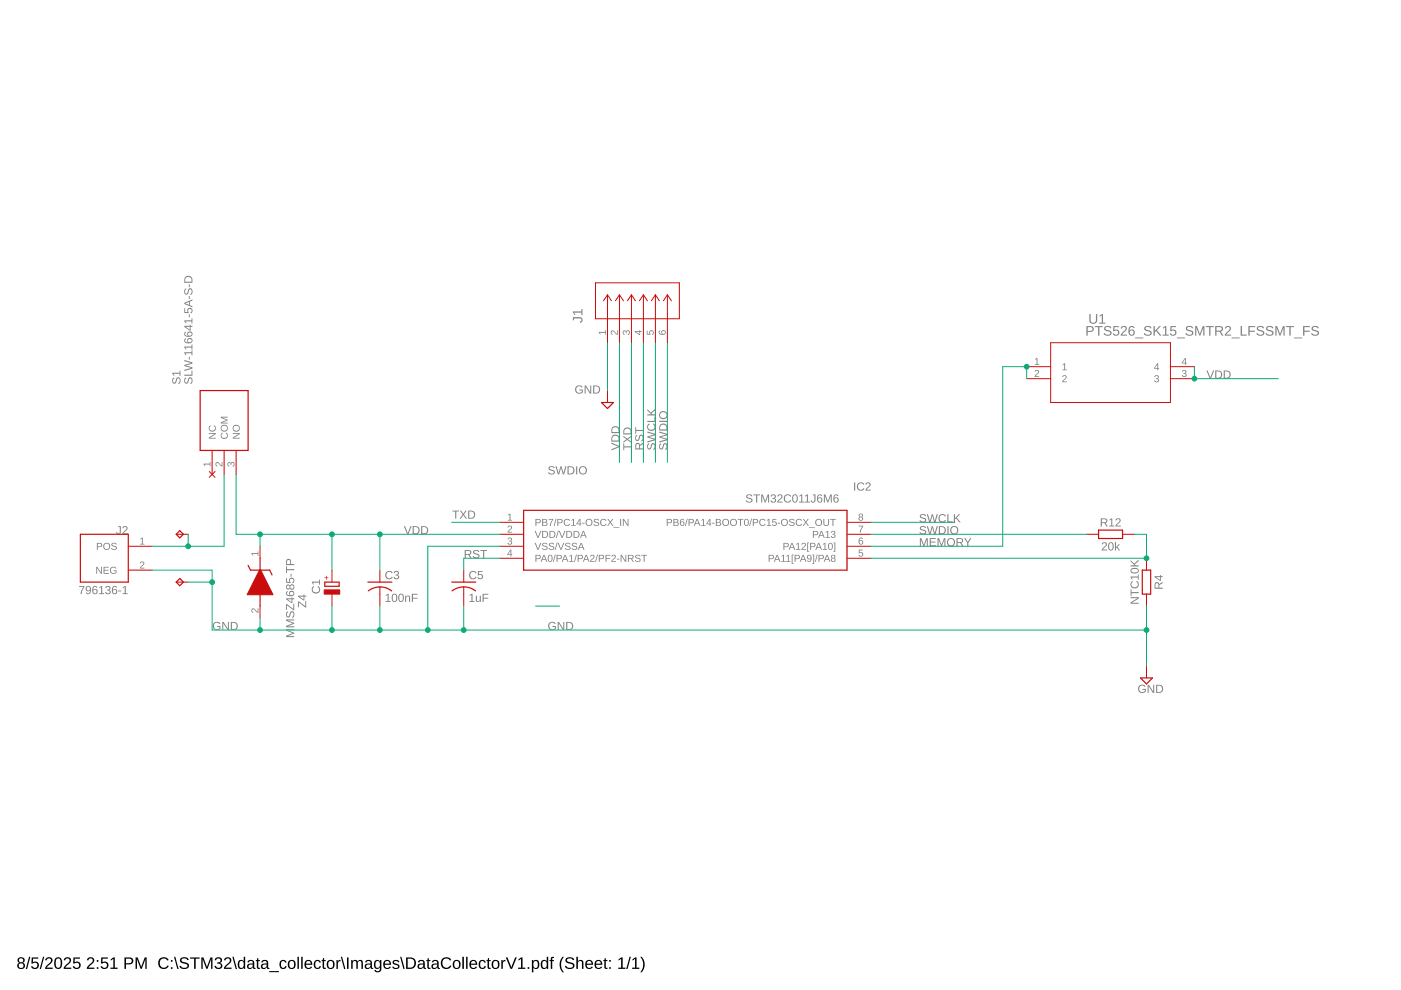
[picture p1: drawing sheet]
<svg xmlns="http://www.w3.org/2000/svg" width="297mm" height="210mm" viewBox="0 0 297 210" stroke-linecap="round" stroke-linejoin="round" font-family="sans-serif">
<path d="M3.9 203.1a.72 .72 0 0 1 1-.1 .72 .72 0 0 1 .1 1.1h-.2a.71 .71 0 0 1 .4 1 .71 .71 0 0 1-1 .3 .66 .66 0 0 1-.6-.6 .66 .66 0 0 1 .5-.7l-.4-.3zM4 203.6a.45 .45 0 0 0 .9 0 .45 .45 0 0 0-.9 0zM4 204.7a.51 .51 0 0 0 1 0 .51 .51 0 0 0-1 0zM6.2 202.9h.2l-.7 2.6h-.2zM6.7 203h1.4v.3h-1.1v.7a.83 .83 0 0 1 1.1 .2 .83 .83 0 0 1-.1 1.1 .83 .83 0 0 1-1.2 0l-.2-.4 .3-.1a.55 .55 0 0 0 .8 .3 .55 .55 0 0 0 .1-.9 .55 .55 0 0 0-.8 .1h-.3zM9.1 202.9h.3l-.7 2.6h-.3zM9.8 203.1a.79 .79 0 0 1 1.3 .2 .79 .79 0 0 1-.5 1.1l-.7 .8h1.3v.2h-1.6l.1-.4 .5-.6a.72 .72 0 0 0 .4-1.2l-.6 .1-.1 .3h-.3zM11.9 203.1a.91 .91 0 0 1 1 .1 .91 .91 0 0 1 .3 1 .89 .89 0 0 1-.4 1.1 .89 .89 0 0 1-1.1-.2l-.2-.5v-.8zM12 203.3a1.65 1.65 0 0 0 .2 1.9h.1a1.12 1.12 0 0 0 .5-1.6l-.3-.4zM13.8 203.1a.79 .79 0 0 1 1.2 .2 .79 .79 0 0 1-.5 1.1l-.7 .8h1.3v.2h-1.6l.1-.4 .5-.6a.72 .72 0 0 0 .4-1.2l-.5 .1-.2 .3h-.3zM15.6 203h1.4v.3h-1.1l-.1 .7a.83 .83 0 0 1 1.1 .2 .83 .83 0 0 1-.1 1.1 .83 .83 0 0 1-1.1 0l-.3-.4 .3-.1a.55 .55 0 0 0 .8 .3 .55 .55 0 0 0 .1-.9 .55 .55 0 0 0-.8 .1h-.3zM18.7 203.1a.79 .79 0 0 1 1.2 .2 .79 .79 0 0 1-.4 1.1l-.7 .8h1.2v.2h-1.6l.1-.4 .5-.6a.72 .72 0 0 0 .4-1.2l-.5 .1-.2 .3h-.3zM20.5 203.6h.4v.3h-.4zM20.5 205.1h.4v.3h-.4zM21.5 203h1.4v.3h-1.1l-.1 .7a.83 .83 0 0 1 1.1 .2 .83 .83 0 0 1-.1 1.1 .83 .83 0 0 1-1.1 0l-.3-.4 .3-.1a.55 .55 0 0 0 .8 .3 .55 .55 0 0 0 .1-.9 .55 .55 0 0 0-.8 .1h-.3zM23.5 203.4l.6-.4h.2v2.2h.6v.2h-1.5v-.2h.6v-1.9l-.5 .4zM26.4 203a2.12 2.12 0 0 1 1.6 .2 .76 .76 0 0 1 .2 .8 .76 .76 0 0 1-.8 .5h-.7v.9h-.3zM26.7 203.3v.9h1a.49 .49 0 0 0 0-.9zM28.7 203h.5l.7 2.1 .8-2.1h.4v2.4h-.3v-2.1l-.8 2.1h-.2l-.8-2.1v2.1h-.3zM33.9 203.3a1.21 1.21 0 0 1 1.9 .3l-.4 .1a.9 .9 0 0 0-1.3-.3 .9 .9 0 0 0-.1 1.3 .84 .84 0 0 0 .8 .5 .84 .84 0 0 0 .7-.5l.3 .1a1.25 1.25 0 0 1-1.9 .4 1.25 1.25 0 0 1 0-1.9zM36.2 203.6h.4v.3h-.4zM36.2 205.1h.4v.3h-.4zM36.9 202.9h.3l.7 2.6h-.3zM38.3 203.3a1.11 1.11 0 0 1 1.7 .2l-.3 .1a.63 .63 0 0 0-.7-.4 .63 .63 0 0 0-.5 .5l.7 .3a.75 .75 0 0 1 .9 .8 .75 .75 0 0 1-1 .7 .89 .89 0 0 1-1.1-.7h.4a.73 .73 0 0 0 .7 .4 .73 .73 0 0 0 .6-.5l-.7-.4a.72 .72 0 0 1-.7-1zM40.3 203h2v.3h-.8v2.1h-.4v-2.1h-.8zM42.7 203h.4l.8 2.1 .7-2.1h.4v2.4h-.2v-2.1l-.8 2.1h-.2l-.8-2.1v2.1h-.3zM45.8 203.1a.71 .71 0 0 1 1-.1 .71 .71 0 0 1 0 1.1l-.2 .1a.69 .69 0 0 1 .5 .9 .69 .69 0 0 1-1 .3l-.6-.4v-.2h.3a.49 .49 0 0 0 .7 .4 .49 .49 0 0 0 .2-.8l-.6-.1v-.2a.47 .47 0 0 0 .6-.3 .47 .47 0 0 0-.3-.6 .47 .47 0 0 0-.6 .4h-.3zM47.7 203.1a.79 .79 0 0 1 1.3 .2 .79 .79 0 0 1-.5 1.1l-.7 .8h1.3v.2h-1.6l.1-.4 .5-.6a.72 .72 0 0 0 .4-1.2l-.5 .1-.2 .3h-.3zM49.3 202.9h.2l.8 2.6h-.3zM50.6 203.8l.5-.3 .6 .3v-.9h.3v2.5h-.3v-.3a.71 .71 0 0 1-.9 .3 .71 .71 0 0 1-.4-.9zM50.8 203.9a.91 .91 0 0 0 .4 1.3 .79 .79 0 0 0 .5-.7 .79 .79 0 0 0-.5-.8zM52.7 203.6a.74 .74 0 0 1 .7-.1 .74 .74 0 0 1 .5 .6v1l.3 .1v.2h-.4l-.2-.3a.63 .63 0 0 1-.8 .4 .63 .63 0 0 1-.4-.8 .63 .63 0 0 1 .8-.4h.4a.42 .42 0 0 0-.3-.5 .42 .42 0 0 0-.5 .3l-.3-.1zM52.8 204.6a.41 .41 0 0 0 .1 .7 .41 .41 0 0 0 .6-.4l.1-.4zM54.6 203.1h.2v.5h.3v.2h-.3v1.2l.1 .2h.2v.2h-.5l-.1-.1v-1.5h-.3v-.2h.3zM55.6 203.6a.74 .74 0 0 1 .8-.1 .74 .74 0 0 1 .5 .6v1l.2 .1v.2h-.4l-.1-.3a.63 .63 0 0 1-.8 .4 .63 .63 0 0 1-.5-.8 .63 .63 0 0 1 .8-.4h.4a.42 .42 0 0 0-.3-.5 .42 .42 0 0 0-.5 .3l-.3-.1zM55.8 204.6a.41 .41 0 0 0 .1 .7 .41 .41 0 0 0 .6-.4v-.4zM57.1 205.9h2v.2h-2zM59.5 203.8a.76 .76 0 0 1 1.3 .3h-.4a.48 .48 0 0 0-.6-.3 .48 .48 0 0 0-.2 .7 .48 .48 0 0 0 .2 .7 .48 .48 0 0 0 .7-.4l.3 .1a.79 .79 0 0 1-1 .5 .79 .79 0 0 1-.6-.9zM61.2 203.8a.94 .94 0 0 1 1.5 .5 .94 .94 0 0 1-1.1 1.1l-.4-.2-.2-.4zM61.6 203.8a.86 .86 0 0 0 .2 1.4 .79 .79 0 0 0 .6-.7 .79 .79 0 0 0-.5-.8zM63.1 202.9h.3v2.5h-.3zM63.9 202.9h.3v2.5h-.3zM64.8 203.8a.85 .85 0 0 1 1-.2 .85 .85 0 0 1 .4 1h-1.3a.54 .54 0 0 0 .3 .6 .54 .54 0 0 0 .7-.3l.3 .1a.92 .92 0 0 1-1.4 .3 .92 .92 0 0 1-.2-1.3zM65 203.9l-.1 .4h1l-.3-.5zM66.7 203.8a.76 .76 0 0 1 1.3 .3h-.3a.48 .48 0 0 0-.6-.3 .48 .48 0 0 0-.3 .7 .48 .48 0 0 0 .3 .7 .48 .48 0 0 0 .6-.4l.3 .1a.79 .79 0 0 1-.9 .5 .79 .79 0 0 1-.6-.9zM68.5 203.1h.2v.5h.4v.2h-.4v1.2l.1 .2h.3v.2h-.5l-.2-.1v-1.5h-.2v-.2h.2zM69.5 203.8a.94 .94 0 0 1 1.4 .5 .94 .94 0 0 1-1.1 1.1l-.3-.2-.2-.4zM69.8 203.8a.86 .86 0 0 0 .3 1.4 .79 .79 0 0 0 .5-.7 .79 .79 0 0 0-.5-.8zM71.3 203.6h.3v.3l.2-.3 .4-.1v.3h-.3l-.2 .3-.1 1.3h-.3zM72.3 202.9h.2l.7 2.6h-.2zM73.6 203h.3v2.4h-.3zM74.5 203.6h.3v.3a.58 .58 0 0 1 .5-.4 .58 .58 0 0 1 .5 .4 .58 .58 0 0 1 .7-.4 .58 .58 0 0 1 .4 .7v1.2h-.3v-1.4a.41 .41 0 0 0-.5-.2 .41 .41 0 0 0-.2 .5v1.1h-.4v-1.4a.41 .41 0 0 0-.5-.2 .41 .41 0 0 0-.2 .5v1.1h-.3zM77.6 203.6a.74 .74 0 0 1 .8-.1 .74 .74 0 0 1 .5 .6v1l.2 .1v.2h-.4l-.1-.3a.63 .63 0 0 1-.8 .4 .63 .63 0 0 1-.5-.8 .63 .63 0 0 1 .8-.4h.4a.42 .42 0 0 0-.3-.5 .42 .42 0 0 0-.5 .3l-.3-.1zM77.8 204.6a.41 .41 0 0 0 .1 .7 .41 .41 0 0 0 .6-.4v-.4zM79.5 203.8a.66 .66 0 0 1 1.1 .1v-.3h.3v1.8a.79 .79 0 0 1-.7 .7 .79 .79 0 0 1-.8-.4h.3l.4 .2a.59 .59 0 0 0 .4-.8 .7 .7 0 0 1-.9 .3 .7 .7 0 0 1-.3-.9zM79.7 203.9a.87 .87 0 0 0 .4 1.3 .78 .78 0 0 0 .5-.7 .78 .78 0 0 0-.5-.7zM81.5 203.8a.85 .85 0 0 1 1-.2 .85 .85 0 0 1 .4 1h-1.3a.54 .54 0 0 0 .3 .6 .54 .54 0 0 0 .7-.3l.3 .1a.92 .92 0 0 1-1.4 .3 .92 .92 0 0 1-.2-1.3zM81.7 203.9l-.1 .4h1l-.3-.5zM83.4 203.7a.85 .85 0 0 1 1.3 .3h-.3a.39 .39 0 0 0-.5-.3 .39 .39 0 0 0-.3 .5l.2 .1a.67 .67 0 0 1 .7 .2 .67 .67 0 0 1 .1 .7 .91 .91 0 0 1-1.4-.2l.2-.1a.45 .45 0 0 0 .6 .4 .45 .45 0 0 0 .3-.5l-.1-.1a.82 .82 0 0 1-.9-.8zM84.8 202.9h.3l.7 2.6h-.3zM86.1 203h.8a1.22 1.22 0 0 1 1.3 1.2 1.22 1.22 0 0 1-1.2 1.2h-.9zM86.4 203.3v1.9h.6a1 1 0 0 0 .8-1.3 1 1 0 0 0-1.4-.6zM88.8 203.6a.74 .74 0 0 1 .8-.1 .74 .74 0 0 1 .5 .6v1l.2 .1v.2h-.4l-.1-.3a.63 .63 0 0 1-.8 .4 .63 .63 0 0 1-.5-.8 .63 .63 0 0 1 .8-.4h.4a.42 .42 0 0 0-.3-.5 .42 .42 0 0 0-.5 .3l-.3-.1zM89 204.6a.41 .41 0 0 0 .1 .7 .41 .41 0 0 0 .6-.4v-.4zM90.7 203.1h.2v.5h.4v.2h-.4v1.2l.1 .2h.3v.2h-.5l-.2-.1v-1.5h-.2v-.2h.2zM91.8 203.6a.74 .74 0 0 1 .7-.1 .74 .74 0 0 1 .5 .6v1l.3 .1v.2h-.4l-.2-.3a.63 .63 0 0 1-.8 .4 .63 .63 0 0 1-.4-.8 .63 .63 0 0 1 .8-.4h.4a.42 .42 0 0 0-.3-.5 .42 .42 0 0 0-.5 .3l-.4-.1zM91.9 204.6a.41 .41 0 0 0 .1 .7 .41 .41 0 0 0 .6-.4l.1-.4zM93.8 203.3a1.21 1.21 0 0 1 1.9 .3l-.3 .1a.9 .9 0 0 0-1.3-.3 .9 .9 0 0 0-.2 1.3 .84 .84 0 0 0 .8 .5 .84 .84 0 0 0 .7-.5l.3 .1a1.25 1.25 0 0 1-1.9 .4 1.25 1.25 0 0 1 0-1.9zM96.2 203.8a.94 .94 0 0 1 1.5 .5 .94 .94 0 0 1-1.1 1.1l-.4-.2-.2-.4zM96.5 203.8a.86 .86 0 0 0 .3 1.4 .79 .79 0 0 0 .5-.7 .79 .79 0 0 0-.5-.8zM98 202.9h.3v2.5h-.3zM98.8 202.9h.3v2.5h-.3zM99.7 203.8a.85 .85 0 0 1 1.1-.2 .85 .85 0 0 1 .4 1h-1.4a.54 .54 0 0 0 .4 .6 .54 .54 0 0 0 .7-.3l.2 .1a.92 .92 0 0 1-1.3 .3 .92 .92 0 0 1-.2-1.3zM100 203.9l-.2 .4h1.1l-.3-.5zM101.7 203.8a.76 .76 0 0 1 1.3 .3h-.3a.48 .48 0 0 0-.7-.3 .48 .48 0 0 0-.2 .7 .48 .48 0 0 0 .2 .7 .48 .48 0 0 0 .7-.4l.3 .1a.79 .79 0 0 1-.9 .5 .79 .79 0 0 1-.6-.9zM103.5 203.1h.2v.5h.3v.2h-.3v1.2l.1 .2h.3v.2h-.6l-.1-.1v-1.5h-.2v-.2h.2zM104.4 203.8a.94 .94 0 0 1 1.5 .5 .94 .94 0 0 1-1.1 1.1l-.4-.2-.1-.4zM104.8 203.8a.86 .86 0 0 0 .3 1.4 .79 .79 0 0 0 .5-.7 .79 .79 0 0 0-.5-.8zM106.3 203.6h.3v.3l.2-.3 .4-.1v.3h-.4l-.1 .3-.1 1.3h-.3zM107.2 203h.4l.8 2.1 .8-2.1h.4l-1 2.4h-.4zM109.9 203.4l.6-.4h.3v2.2h.6v.2h-1.5v-.2h.6v-1.9l-.6 .4zM111.9 205h.3v.4h-.3zM112.8 203.6h.3v.3a.71 .71 0 0 1 .9-.3 .71 .71 0 0 1 .3 .9 .76 .76 0 0 1-.9 .9l-.3-.3v1.1h-.3zM113.3 203.8a.84 .84 0 0 0 .3 1.4 .83 .83 0 0 0 0-1.4zM114.8 203.8l.5-.3 .6 .3v-.9h.3v2.5h-.3v-.3a.71 .71 0 0 1-.9 .3 .71 .71 0 0 1-.4-.9zM115.1 203.9a.91 .91 0 0 0 .3 1.3 .79 .79 0 0 0 .5-.7 .79 .79 0 0 0-.5-.8zM116.9 203l.6-.1v.2l-.4 .2v.3h.4v.2h-.4v1.6h-.3v-1.6h-.3v-.2h.3zM119.3 202.9h.3a2.48 2.48 0 0 0 0 3.3 1.06 1.06 0 0 1-.9-1.1 2.47 2.47 0 0 1 .6-2.2zM120 203.3a1.11 1.11 0 0 1 1.7 .2l-.3 .1a.63 .63 0 0 0-.6-.4 .63 .63 0 0 0-.6 .5l.7 .3a.75 .75 0 0 1 .9 .8 .75 .75 0 0 1-1 .7 .89 .89 0 0 1-1-.7h.3a.73 .73 0 0 0 .7 .4 .73 .73 0 0 0 .7-.5l-.8-.4a.72 .72 0 0 1-.7-1zM122.2 202.9h.3v1a.63 .63 0 0 1 .7-.4 .63 .63 0 0 1 .5 .7v1.2h-.3v-1.2a.45 .45 0 0 0-.5-.5 .45 .45 0 0 0-.4 .6v1.1h-.3zM124.3 203.8a.85 .85 0 0 1 1-.2 .85 .85 0 0 1 .4 1h-1.3a.54 .54 0 0 0 .3 .6 .54 .54 0 0 0 .7-.3l.3 .1a.92 .92 0 0 1-1.3 .3 .92 .92 0 0 1-.2-1.3zM124.6 203.9l-.2 .4h1l-.3-.5zM126.3 203.8a.85 .85 0 0 1 1-.2 .85 .85 0 0 1 .4 1h-1.3a.54 .54 0 0 0 .3 .6 .54 .54 0 0 0 .7-.3l.3 .1a.92 .92 0 0 1-1.4 .3 .92 .92 0 0 1-.2-1.3zM126.5 203.9l-.1 .4h1l-.3-.5zM128.2 203.1h.2v.5h.4v.2h-.4v1.2l.1 .2h.3v.2h-.5l-.1-.1-.1-1.5h-.2v-.2h.2zM129.2 203.6h.3v.3h-.3zM129.2 205.1h.3v.3h-.3zM131.1 203.4l.6-.4h.3v2.2h.6v.2h-1.5v-.2h.6v-1.9l-.6 .4zM133.5 202.9h.3l-.7 2.6h-.3zM134.1 203.4l.6-.4h.3v2.2h.5v.2h-1.5v-.2h.6v-1.9l-.5 .4zM135.7 202.9a1.06 1.06 0 0 1 .9 1 2.47 2.47 0 0 1-.6 2.3h-.3a2.48 2.48 0 0 0 0-3.3z" fill="#000"/>
<g fill="#808080">
<path d="M107.7 109.2l.5-.3v1.3h.4v.2h-.9v-.2h.3v-1.1l-.3 .2z"/>
<path d="M107.8 111.5a.5 .5 0 0 1 .7 .3 .5 .5 0 0 1-.4 .6l-.3 .4h.8v.1h-1l.5-.7a.3 .3 0 0 0 .2-.5 .3 .3 0 0 0-.5 .1h-.2z"/>
<path d="M107.8 114.1a.43 .43 0 0 1 .6-.1 .43 .43 0 0 1-.2 .7 .39 .39 0 0 1 .4 .5 .39 .39 0 0 1-.5 .3l-.5-.2v-.2h.2a.3 .3 0 0 0 .4 .2 .3 .3 0 0 0 .1-.4l-.4-.1v-.2a.29 .29 0 0 0 .4-.1 .29 .29 0 0 0-.2-.4 .29 .29 0 0 0-.3 .3h-.2z"/>
<path d="M182 111.5h1l-.5 1.4h-.2l.1-.4 .4-.9h-.8z"/>
<path d="M182.1 116.5h.8v.2h-.6l-.1 .5a.5 .5 0 0 1 .8 .2 .5 .5 0 0 1-.3 .7 .5 .5 0 0 1-.7-.4l.5 .2a.34 .34 0 0 0 .3-.5 .34 .34 0 0 0-.6-.1h-.1z"/>
<path d="M53.3 117.3h1.3v-.4h.2v.9h-.2v-.3h-1.1l.2 .3h-.1z"/>
<path d="M53.4 129.1a.78 .78 0 0 1 1.1 .5l.1 .1v-.7h.2v.9l-.7-.5a.3 .3 0 0 0-.5-.2 .3 .3 0 0 0 .1 .5v.2l-.4-.3z"/>
<path d="M127 70.4h1.3v-.4h.1v.9h-.1v-.3h-1.2l.3 .3h-.2z"/>
<path d="M129.6 70.2a.78 .78 0 0 1 1.1 .5l.1 .1v-.8h.2v1l-.7-.5a.3 .3 0 0 0-.5-.2 .3 .3 0 0 0 .1 .5v.2l-.4-.3z"/>
<path d="M132.1 70.2l.4-.1 .3 .3a.4 .4 0 0 1 .4-.4 .4 .4 0 0 1 .3 .5l-.2 .5h-.2v-.2a.3 .3 0 0 0 .3-.4 .3 .3 0 0 0-.5-.1v.4h-.2a.29 .29 0 0 0-.2-.4 .29 .29 0 0 0-.3 .2 .29 .29 0 0 0 .2 .3v.2l-.3-.3z"/>
<path d="M137.1 70.1h.2v.7h.5a.5 .5 0 0 1 .2-.7 .5 .5 0 0 1 .7 .3 .5 .5 0 0 1-.4 .6l.2-.5a.34 .34 0 0 0-.5-.3 .34 .34 0 0 0-.1 .6v.2l-.8-.1z"/>
<path d="M225.3 77.3l.5-.3v1.3h.4v.2h-.9v-.2h.3v-1.1l-.3 .2z"/>
<path d="M219.4 76.1l.6-.2v1.3h.3v.2h-.9v-.2h.4v-1.1l-.4 .2z"/>
<path d="M225.4 79.6a.5 .5 0 0 1 .7 .3 .5 .5 0 0 1-.4 .6l-.3 .4h.8v.1h-1l.5-.7a.3 .3 0 0 0 .2-.5 .3 .3 0 0 0-.5 .1h-.2z"/>
<path d="M219.5 78.5a.5 .5 0 0 1 .8 .3 .5 .5 0 0 1-.5 .6l-.2 .4h.7v.1h-1l.6-.7a.3 .3 0 0 0 .2-.5 .3 .3 0 0 0-.6 .1h-.1z"/>
<path d="M244.9 79.6a.43 .43 0 0 1 .7 0 .43 .43 0 0 1-.2 .7 .39 .39 0 0 1 .3 .5 .39 .39 0 0 1-.5 .3l-.4-.3-.1-.1 .2-.1a.3 .3 0 0 0 .4 .3 .3 .3 0 0 0 .1-.5h-.3v-.2a.29 .29 0 0 0 .4-.1 .29 .29 0 0 0-.2-.4 .29 .29 0 0 0-.4 .2h-.2z"/>
<path d="M250.8 78.5a.43 .43 0 0 1 .6 0 .43 .43 0 0 1-.2 .7 .39 .39 0 0 1 .4 .4 .39 .39 0 0 1-.5 .3l-.5-.2v-.2h.2a.3 .3 0 0 0 .4 .3 .3 .3 0 0 0 .1-.5h-.4v-.2a.29 .29 0 0 0 .4-.1 .29 .29 0 0 0-.2-.4 .29 .29 0 0 0-.3 .2h-.2z"/>
<path d="M43.2 98.3h1.3v-.4h.1v1h-.1v-.4h-1.2l.3 .3h-.2z"/>
<path d="M45.8 98.1a.78 .78 0 0 1 1.1 .5l.1 .1v-.8h.2v1l-.8-.5a.3 .3 0 0 0-.5-.2 .3 .3 0 0 0 .2 .5v.2l-.4-.3z"/>
<path d="M48.3 98.1l.4-.1 .3 .3a.4 .4 0 0 1 .4-.4 .4 .4 0 0 1 .3 .5l-.2 .5h-.2v-.1a.3 .3 0 0 0 .3-.5 .3 .3 0 0 0-.5-.1l-.1 .4h-.1a.29 .29 0 0 0-.2-.4 .29 .29 0 0 0-.3 .2 .29 .29 0 0 0 .2 .3v.2l-.4-.3z"/>
<path d="M29.7 114.2l.6-.2v1.3h.3v.2h-.9v-.2h.4v-1.1l-.4 .2z"/>
<path d="M29.8 119.1a.5 .5 0 0 1 .8 .3 .5 .5 0 0 1-.4 .6l-.3 .4h.7v.1h-.9l.5-.7a.3 .3 0 0 0 .2-.5 .3 .3 0 0 0-.5 .1h-.2z"/>
<path d="M158.4 104.9a.8 .8 0 0 1 1.1 .3h-.2a.4 .4 0 0 0-.5-.3 .4 .4 0 0 0-.3 .5l.2 .1a.57 .57 0 0 1 .7 .3 .57 .57 0 0 1-.2 .7l-.4 .1a.63 .63 0 0 1-.7-.5h.2a.46 .46 0 0 0 .6 .3 .46 .46 0 0 0 .3-.5l-.4-.1a.49 .49 0 0 1-.5-.3 .49 .49 0 0 1 .1-.6zM159.7 104.8h1.4v.2h-.6v1.6h-.2v-1.6h-.6zM161.4 104.8h.3l.5 1.5 .6-1.5h.3v1.8h-.2v-1.6l-.6 1.6h-.1l-.6-1.6v1.6h-.2zM163.6 104.9a.5 .5 0 0 1 .8 0 .5 .5 0 0 1-.3 .8 .51 .51 0 0 1 .3 .8 .51 .51 0 0 1-.8 0l-.2-.4h.2a.35 .35 0 0 0 .5 .3 .35 .35 0 0 0 .1-.6h-.4v-.2a.33 .33 0 0 0 .5-.2 .33 .33 0 0 0-.3-.4 .33 .33 0 0 0-.4 .3h-.2zM165 104.9a.55 .55 0 0 1 .8 .1 .55 .55 0 0 1-.3 .9l-.5 .5h.9v.2h-1.1l.1-.3 .4-.5a.37 .37 0 0 0 .4-.5 .37 .37 0 0 0-.6-.1l-.3 .1zM166.4 105a.86 .86 0 0 1 1.3 .2l-.2 .1a.63 .63 0 0 0-.9 0 .63 .63 0 0 0 0 .9 .63 .63 0 0 0 1-.2l.2 .1a.88 .88 0 0 1-1.4 .3 .88 .88 0 0 1 0-1.4zM168.2 104.9a.64 .64 0 0 1 .8 .1 .64 .64 0 0 1 .1 .7 .64 .64 0 0 1-.6 .9 .64 .64 0 0 1-.5-.9zM168.4 105a.97 .97 0 0 0 .1 1.4 .86 .86 0 0 0 .1-1.4zM169.5 105.1l.6-.3v1.6h.4v.2h-1.1v-.2h.5v-1.4l-.4 .3zM170.7 105.1l.6-.3v1.6h.4v.2h-1.1v-.2h.5v-1.4l-.4 .3zM172.3 104.8h.6v1.2a.51 .51 0 0 1-.5 .6 .51 .51 0 0 1-.5-.5h.2a.29 .29 0 0 0 .3 .3 .29 .29 0 0 0 .3-.4v-1h-.4zM173.5 104.9l.1-.1a.5 .5 0 0 1 .7 .4h-.2l-.1-.2a.47 .47 0 0 0-.5 .2 .47 .47 0 0 0-.1 .5 .55 .55 0 0 1 .9 .1 .55 .55 0 0 1-.3 .8 .55 .55 0 0 1-.7-.4l-.1-.7zM173.4 106a.37 .37 0 0 0 .7 0 .37 .37 0 0 0-.7 0zM174.7 104.8h.3l.5 1.5 .5-1.5h.3v1.8h-.2v-1.6l-.5 1.6h-.2l-.5-1.6v1.6h-.2zM177 104.9l.1-.1a.5 .5 0 0 1 .7 .4h-.2l-.1-.2a.47 .47 0 0 0-.5 .2 .47 .47 0 0 0-.1 .5 .55 .55 0 0 1 .8 .1 .55 .55 0 0 1-.2 .8 .55 .55 0 0 1-.8-.4v-.7zM176.9 106a.37 .37 0 0 0 .7 0 .37 .37 0 0 0-.7 0z"/>
<path d="M81.8 126.2l.6-.3v1.5h.4v.2h-1.1v-.2h.5v-1.3l-.4 .3zM83.3 126a.64 .64 0 0 1 .8 0 .64 .64 0 0 1 .1 .8 .64 .64 0 0 1-.6 .8 .64 .64 0 0 1-.6-.8zM83.5 126.1a.97 .97 0 0 0 .1 1.4 .86 .86 0 0 0 0-1.4zM84.7 126a.64 .64 0 0 1 .7 0 .64 .64 0 0 1 .2 .8 .64 .64 0 0 1-.6 .8 .64 .64 0 0 1-.6-.8zM84.9 126.1a.97 .97 0 0 0 .1 1.4 .86 .86 0 0 0 0-1.4zM85.9 126.3h.2v.2a.44 .44 0 0 1 .5-.2 .44 .44 0 0 1 .4 .4v.9h-.3v-.8a.32 .32 0 0 0-.3-.4 .32 .32 0 0 0-.3 .5v.7h-.2zM87.3 125.9h1.2v.2h-.9v.6h.9v.2h-.9v.7h-.3z"/>
<path d="M99.6 126.2l.6-.3v1.5h.4v.2h-1.1v-.2h.5v-1.3l-.4 .3zM100.9 126.3h.2v.8a.32 .32 0 0 0 .4 .4 .32 .32 0 0 0 .2-.4v-.8h.2v1.3h-.2v-.2a.44 .44 0 0 1-.5 .2 .44 .44 0 0 1-.3-.4zM102.3 125.9h1.2v.2h-1v.6h1v.2h-1v.7h-.2z"/>
<path d="M241.5 145.4a.9 .9 0 0 1 1.4 .2h-.2a.68 .68 0 0 0-1 0 .68 .68 0 0 0 0 1 .68 .68 0 0 0 .9 0l.1-.4h-.5v-.1h.7v.5a.94 .94 0 0 1-1.3 .1 .94 .94 0 0 1-.1-1.3zM243.3 145.2h.3l.9 1.5v-1.5h.2v1.7h-.3l-.9-1.5v1.5h-.2zM245.1 145.2h.6a.86 .86 0 0 1 .9 .8 .86 .86 0 0 1-.8 .9h-.7zM245.4 145.4v1.3a.73 .73 0 0 0 1-.6 .73 .73 0 0 0-1-.7z"/>
<path d="M60.7 133.4h1.7v.2h-1.5l1.5 .6v.1l-1.5 .6h1.5v.2h-1.7v-.3l1.4-.6-1.4-.5zM60.7 131.3h1.7v.2h-1.5l1.5 .6v.1l-1.5 .6h1.5v.2h-1.7v-.3l1.4-.5-1.4-.6zM60.8 129.7l.2-.1 .1 .2a.4 .4 0 0 0-.3 .5 .4 .4 0 0 0 .5 .3v-.2a.57 .57 0 0 1 .3-.7 .57 .57 0 0 1 .7 .2l.1 .4a.63 .63 0 0 1-.4 .7l-.1-.2a.46 .46 0 0 0 .4-.6 .46 .46 0 0 0-.6-.3l-.1 .4a.53 .53 0 0 1-.7 .6 .53 .53 0 0 1-.3-.8zM60.7 128.1l1.5 1v-1.1h.2v1.4l-1.5-1.1v1h-.2zM60.7 126.9h1.1v-.3h.2v.3h.4v.2h-.4v.8h-.2l-1.1-.8zM60.9 127.1l.9 .6v-.6zM60.8 125.4l.2-.1v.2l-.1 .1a.47 .47 0 0 0 .1 .5 .47 .47 0 0 0 .5 .1 .55 .55 0 0 1 .1-.8 .55 .55 0 0 1 .8 .2 .55 .55 0 0 1-.4 .8 .87 .87 0 0 1-.9 0 .87 .87 0 0 1-.4-.8zM61.4 125.9a.4 .4 0 0 0 .8 0 .4 .4 0 0 0-.8 0zM60.8 124.1l.4-.2 .3 .3a.5 .5 0 0 1 .7-.1 .5 .5 0 0 1 0 .7 .5 .5 0 0 1-.7-.1 .47 .47 0 0 1-.7 .2 .47 .47 0 0 1-.1-.7zM60.8 124.5a.32 .32 0 0 0 .6 0 .32 .32 0 0 0-.6 0zM61.5 124.5a.4 .4 0 0 0 .8 0 .4 .4 0 0 0-.8 0zM60.7 122.6h.1v.8h.6a.59 .59 0 0 1 .3-.9 .59 .59 0 0 1 .8 .4 .59 .59 0 0 1-.5 .8v-.3a.38 .38 0 0 0 .1-.5 .38 .38 0 0 0-.5-.1 .38 .38 0 0 0 0 .6v.2h-.9zM61.6 121.7h.2v.6h-.2zM60.7 120.1h.2v.6h1.5v.2h-1.5v.6h-.2zM60.8 118.6a.53 .53 0 0 1 .6-.1 .53 .53 0 0 1 .3 .6v.5h.7v.2h-1.7zM61 118.8l-.2 .8h.7v-.7z"/>
<path d="M239.7 126.6h1.7v.3l-1.4 .9h1.4v.2h-1.7v-.3l1.5-.9h-1.5zM239.7 124.9h.2v.6h1.5v.3h-1.5v.6h-.2zM239.9 123.3l.2-.1 .1 .2a.63 .63 0 0 0-.1 1 .63 .63 0 0 0 1-.1 .63 .63 0 0 0-.2-.9l.1-.2a.87 .87 0 0 1 .2 1.2 .87 .87 0 0 1-1.2 .2 .87 .87 0 0 1-.1-1.3zM239.7 122.2h1.5v-.4h.2v1.1h-.2v-.4h-1.3l.3 .3h-.2zM239.8 120.7a1.02 1.02 0 0 1 1.7 .3 .95 .95 0 0 1-.9 .6 .95 .95 0 0 1-.9-.6zM239.9 120.8a.66 .66 0 0 0 .4 .6 .66 .66 0 0 0 .7-.1 .41 .41 0 0 0 .2-.6 .41 .41 0 0 0-.6-.1zM239.7 118.8l.8 .7 .9-.8v.3l-.8 .6 .2 .3h.6v.2h-1.7v-.2h.9l-.9-.9z"/>
<path d="M233.8 115.1a.55 .55 0 0 1 .8 .1 .55 .55 0 0 1-.3 .8l-.5 .5h.9v.2h-1.1v-.3l.5-.5a.37 .37 0 0 0 .4-.5 .37 .37 0 0 0-.7-.1l-.2 .1zM235.2 115.1a.64 .64 0 0 1 .7 0 .64 .64 0 0 1 .2 .7 .64 .64 0 0 1-.6 .9 .64 .64 0 0 1-.6-.9zM235.4 115.2a.97 .97 0 0 0 .1 1.3 .86 .86 0 0 0 0-1.4zM236.4 114.9h.2v1.1l.6-.6h.3l-.6 .6 .6 .7h-.3l-.4-.6-.2 .1v.5h-.2z"/>
<path d="M122.2 81.9a.9 .9 0 0 1 1.3 .2l-.2 .1a.68 .68 0 0 0-.9-.1 .68 .68 0 0 0-.1 1 .68 .68 0 0 0 .9 .1l.2-.4h-.6v-.2h.8v.6a.94 .94 0 0 1-1.4 .1 .94 .94 0 0 1 0-1.4zM124 81.7h.2l1 1.5-.1-1.5h.3v1.7h-.3l-.9-1.4v1.4h-.2zM125.8 81.7h.5a.86 .86 0 0 1 .9 .9 .86 .86 0 0 1-.8 .8h-.6zM126 81.9v1.4a.73 .73 0 0 0 1-.7 .73 .73 0 0 0-1-.7z"/>
<path d="M230.3 69.1h.9a.62 .62 0 0 1 .7 .6 .62 .62 0 0 1-.7 .7h-.6v.8h-.3zM230.6 69.4v.8l.8-.1a.41 .41 0 0 0 0-.7zM232.1 69.1h1.7v.3h-.7v1.8h-.3v-1.8h-.7zM234.2 69.4a.92 .92 0 0 1 1.4 .2h-.2a.47 .47 0 0 0-.6-.3 .47 .47 0 0 0-.3 .5l.4 .2a.62 .62 0 0 1 .8 .6 .62 .62 0 0 1-.9 .6 .74 .74 0 0 1-.8-.5l.3-.1a.57 .57 0 0 0 .6 .4 .57 .57 0 0 0 .5-.5l-.5-.2a.65 .65 0 0 1-.6-.3 .65 .65 0 0 1-.1-.6zM236.1 69.1h1.1v.3h-.9v.6a.7 .7 0 0 1 1 .3 .7 .7 0 0 1-.5 1 .7 .7 0 0 1-.9-.6h.3a.45 .45 0 0 0 .7 .2 .45 .45 0 0 0 0-.7 .45 .45 0 0 0-.7 0h-.2zM237.8 69.3a.65 .65 0 0 1 1 .1 .65 .65 0 0 1-.3 .9l-.6 .6h1v.3h-1.3l.1-.4 .5-.5a.45 .45 0 0 0 .4-.6 .45 .45 0 0 0-.6-.3l-.1 .3-.3-.1zM239.6 69.2l.1-.1a.59 .59 0 0 1 .8 .4l-.7-.1-.3 .7a.65 .65 0 0 1 1 .1 .65 .65 0 0 1-.3 1 .65 .65 0 0 1-.9-.5v-.8zM239.5 70.5a.43 .43 0 0 0 .8 0 .43 .43 0 0 0-.8 0zM240.7 71.6h1.7v.1h-1.7zM242.7 69.4a.92 .92 0 0 1 1.4 .2h-.2a.47 .47 0 0 0-.6-.3 .47 .47 0 0 0-.3 .5l.4 .2a.62 .62 0 0 1 .8 .6 .62 .62 0 0 1-.8 .6 .74 .74 0 0 1-.9-.5l.3-.1a.57 .57 0 0 0 .6 .4 .57 .57 0 0 0 .5-.5l-.5-.2a.65 .65 0 0 1-.6-.3 .65 .65 0 0 1-.1-.6zM244.6 69.1h.2v1.1l1-1.1h.3l-.8 .9 1 1.2h-.4l-.8-1-.3 .2v.8h-.2zM246.6 69.5l.7-.4v1.8h.5v.3h-1.3v-.3h.5v-1.5l-.4 .3zM248.2 69.1h1.1v.3h-.9v.6a.7 .7 0 0 1 1 .3 .7 .7 0 0 1-.5 1 .7 .7 0 0 1-.9-.6h.3a.45 .45 0 0 0 .7 .2 .45 .45 0 0 0 0-.7 .45 .45 0 0 0-.6 0h-.3zM249.5 71.6h1.7v.1h-1.7zM251.5 69.4a.92 .92 0 0 1 1.5 .2h-.3a.47 .47 0 0 0-.6-.3 .47 .47 0 0 0-.3 .5l.5 .2a.62 .62 0 0 1 .7 .6 .62 .62 0 0 1-.8 .6 .74 .74 0 0 1-.9-.5l.3-.1a.57 .57 0 0 0 .6 .4 .57 .57 0 0 0 .5-.5l-.4-.2a.65 .65 0 0 1-.7-.3 .65 .65 0 0 1-.1-.6zM253.4 69.1h.4l.6 1.8 .6-1.8h.4v2.1h-.3v-1.8l-.6 1.8h-.2l-.7-1.8v1.8h-.2zM255.7 69.1h1.6v.3h-.7v1.8h-.2v-1.8h-.7zM257.6 69.1h1a.59 .59 0 0 1 .7 .5 .59 .59 0 0 1-.5 .7l.6 .9h-.3l-.5-.9h-.7v.9h-.3zM257.9 69.4v.7h.7a.38 .38 0 0 0 .4-.4 .38 .38 0 0 0-.4-.3zM259.9 69.3a.65 .65 0 0 1 1 .1 .65 .65 0 0 1-.4 .9l-.5 .6h1v.3h-1.3l.1-.4 .5-.5a.45 .45 0 0 0 .4-.6 .45 .45 0 0 0-.6-.3l-.1 .3-.3-.1zM261.1 71.6h1.7v.1h-1.7zM263 69.1h.3v1.8h1v.3h-1.3zM264.7 69.1h1.4v.3h-1.1v.7h1.1v.2h-1.1v.9h-.3zM266.6 69.4a.92 .92 0 0 1 1.4 .2h-.3a.47 .47 0 0 0-.5-.3 .47 .47 0 0 0-.4 .5l.5 .2a.62 .62 0 0 1 .8 .6 .62 .62 0 0 1-.9 .6 .74 .74 0 0 1-.8-.5l.2-.1a.57 .57 0 0 0 .7 .4 .57 .57 0 0 0 .4-.5l-.4-.2a.65 .65 0 0 1-.7-.3 .65 .65 0 0 1 0-.6zM268.5 69.4a.92 .92 0 0 1 1.5 .2h-.3a.47 .47 0 0 0-.6-.3 .47 .47 0 0 0-.3 .5l.5 .2a.62 .62 0 0 1 .7 .6 .62 .62 0 0 1-.8 .6 .74 .74 0 0 1-.9-.5l.3-.1a.57 .57 0 0 0 .6 .4 .57 .57 0 0 0 .5-.5l-.4-.2a.65 .65 0 0 1-.7-.3 .65 .65 0 0 1-.1-.6zM270.4 69.1h.4l.6 1.8 .6-1.8h.4v2.1h-.3v-1.8l-.6 1.8h-.2l-.7-1.8v1.8h-.2zM272.7 69.1h1.6v.3h-.7v1.8h-.2v-1.8h-.7zM274.4 71.6h1.7v.1h-1.7zM276.3 69.1h1.4v.3h-1.1v.7h1.1v.2h-1.1v.9h-.3zM278.2 69.4a.92 .92 0 0 1 1.4 .2h-.3a.47 .47 0 0 0-.5-.3 .47 .47 0 0 0-.4 .5l.5 .2a.62 .62 0 0 1 .8 .6 .62 .62 0 0 1-.9 .6 .74 .74 0 0 1-.8-.5l.2-.1a.57 .57 0 0 0 .7 .4 .57 .57 0 0 0 .5-.5l-.5-.2a.65 .65 0 0 1-.7-.3 .65 .65 0 0 1 0-.6z"/>
<path d="M39.3 80.1l.1-.1 .1 .3a.4 .4 0 0 0-.3 .4 .4 .4 0 0 0 .5 .3l.1-.2a.57 .57 0 0 1 .2-.7 .57 .57 0 0 1 .8 .2v.4a.63 .63 0 0 1-.4 .7l-.1-.2a.46 .46 0 0 0 .4-.5 .46 .46 0 0 0-.6-.4l-.1 .4a.53 .53 0 0 1-.6 .6 .53 .53 0 0 1-.3-.8zM39.1 79.4h1.5v-.8h.2v1.1h-1.7zM39.1 76.3l1.7 .5v.3l-1.5 .4 1.5 .4v.3l-1.7 .5v-.3l1.5-.4-1.5-.4v-.2l1.5-.4-1.5-.4zM40 75.6h.2v.7h-.2zM39.1 74.7h1.5v-.4h.2v1h-.2v-.4h-1.3l.3 .4h-.2zM39.1 73.5h1.5v-.4h.2v1h-.2v-.4h-1.3l.3 .4h-.2zM39.2 71.8l.2-.1v.2l-.1 .1a.47 .47 0 0 0 .1 .5 .47 .47 0 0 0 .5 .1 .55 .55 0 0 1 .1-.9 .55 .55 0 0 1 .8 .3 .55 .55 0 0 1-.4 .7 .87 .87 0 0 1-.9 .1 .87 .87 0 0 1-.4-.8zM39.9 72.2a.37 .37 0 0 0 .7 0 .37 .37 0 0 0-.7 0zM39.2 70.4l.2-.1v.2l-.1 .1a.47 .47 0 0 0 .1 .5 .47 .47 0 0 0 .5 .1 .55 .55 0 0 1 .1-.8 .55 .55 0 0 1 .8 .2 .55 .55 0 0 1-.4 .8 .87 .87 0 0 1-.9 0 .87 .87 0 0 1-.4-.8zM39.9 70.9a.37 .37 0 0 0 .7 0 .37 .37 0 0 0-.7 0zM39.1 69.1h1.1v-.3h.2v.3h.4v.2h-.4v.8h-.2l-1.1-.8zM39.3 69.3l.9 .6v-.6zM39.1 67.9h1.5v-.4h.2v1.1h-.2v-.5h-1.3l.3 .4h-.2zM40 66.7h.2v.6h-.2zM39.1 65.4h.2v.7l.5 .1a.59 .59 0 0 1 .3-.9 .59 .59 0 0 1 .8 .4 .59 .59 0 0 1-.5 .8v-.3a.38 .38 0 0 0 .1-.5 .38 .38 0 0 0-.5-.1 .38 .38 0 0 0 0 .6v.2l-.9-.1zM39.1 64.2l1.7-.7v.2l-.5 .2v.8l.5 .2v.3l-1.7-.7zM39.3 64.3l.8 .3v-.6zM40 62.8h.2v.6h-.2zM39.3 61.2h.1l.1 .2a.4 .4 0 0 0-.3 .5 .4 .4 0 0 0 .5 .3l.1-.2a.57 .57 0 0 1 .2-.8 .57 .57 0 0 1 .8 .2v.4a.63 .63 0 0 1-.4 .8l-.1-.3a.46 .46 0 0 0 .4-.5 .46 .46 0 0 0-.6-.4l-.1 .5a.53 .53 0 0 1-.6 .6 .53 .53 0 0 1-.3-.9zM40 60.3h.2v.6h-.2zM39.3 58.7a.88 .88 0 0 1 .9-.2 .88 .88 0 0 1 .6 .8v.7h-1.7v-.9zM39.4 58.9l-.1 .8h1.3a.74 .74 0 0 0-.2-.9 .74 .74 0 0 0-1 .1z"/>
<path d="M16.8 124.3h1.1l-.5 1.1-.1 .6h-.2l.1-.5 .5-1.1h-.9zM18.3 124.4a.63 .63 0 0 1 .8-.1 .63 .63 0 0 1 .2 .8 .63 .63 0 0 1-.3 .8 .63 .63 0 0 1-.8-.3h.2l.1 .2a.48 .48 0 0 0 .5-.2 .48 .48 0 0 0 .1-.5 .55 .55 0 0 1-.8 .1 .55 .55 0 0 1 0-.8zM18.3 124.8a.4 .4 0 0 0 .8 0 .4 .4 0 0 0-.8 0zM19.8 124.3h.2a.5 .5 0 0 1 .7 .3h-.3l-.1-.1a.47 .47 0 0 0-.4 .1 .47 .47 0 0 0-.1 .5 .55 .55 0 0 1 .8 .1 .55 .55 0 0 1-.2 .8 .55 .55 0 0 1-.8-.4v-.7zM19.7 125.4a.4 .4 0 0 0 .8 0 .4 .4 0 0 0-.8 0zM21.1 124.5l.6-.2v1.5h.4v.2h-1.1v-.2h.4v-1.3l-.3 .2zM22.5 124.3a.5 .5 0 0 1 .8 0 .5 .5 0 0 1-.2 .8 .51 .51 0 0 1 .2 .8 .51 .51 0 0 1-.8 0l-.2-.4h.2a.35 .35 0 0 0 .5 .3 .35 .35 0 0 0 .1-.5l-.4-.1v-.2a.33 .33 0 0 0 .5-.2 .33 .33 0 0 0-.2-.4 .33 .33 0 0 0-.5 .3h-.2zM24 124.3h.2a.5 .5 0 0 1 .6 .3h-.2l-.1-.1a.47 .47 0 0 0-.5 .1 .47 .47 0 0 0-.1 .5 .55 .55 0 0 1 .9 .1 .55 .55 0 0 1-.3 .8 .55 .55 0 0 1-.7-.4l-.1-.7zM23.9 125.4a.37 .37 0 0 0 .7 0 .37 .37 0 0 0-.7 0zM25.1 125.2h.6v.2h-.6zM26.1 124.5l.6-.2v1.5h.4v.2h-1.1v-.2h.4v-1.3l-.3 .2z"/>
<path d="M181.1 102.3h.2v1.7h-.2zM181.9 102.5a.86 .86 0 0 1 1.3 .2l-.2 .1a.63 .63 0 0 0-.9-.1 .63 .63 0 0 0 0 1 .63 .63 0 0 0 1-.2l.2 .1a.88 .88 0 0 1-1.4 .2 .88 .88 0 0 1 0-1.3zM183.7 102.4a.55 .55 0 0 1 .8 .1 .55 .55 0 0 1-.3 .8l-.5 .5h.9v.2h-1.1v-.3l.5-.5a.37 .37 0 0 0 .4-.5 .37 .37 0 0 0-.7-.1l-.2 .1z"/>
<path d="M113.5 110h.6a.45 .45 0 0 1 .6 .5 .45 .45 0 0 1-.5 .4h-.5v.6h-.2zM113.7 110.2v.6l.7-.2-.1-.4zM115 110l.9 .2 .1 .3-.3 .2 .4 .3-.2 .4-.9 .1zM115.2 110.2v.5l.6-.2-.1-.3zM115.2 110.8v.5l.7-.1-.2-.4zM116.3 110h1l-.5 1.5h-.2v-.4l.5-.9h-.8zM117.8 110h.2l-.4 1.5h-.2zM118.2 110h.6a.45 .45 0 0 1 .5 .5 .45 .45 0 0 1-.5 .4h-.4v.6h-.2zM118.4 110.2v.6l.7-.2-.2-.4zM119.7 110.2l.8-.2 .4 .4h-.2a.54 .54 0 0 0-.8 0 .54 .54 0 0 0 0 .8 .54 .54 0 0 0 .8-.1h.2a.75 .75 0 0 1-1.2 .3 .75 .75 0 0 1 0-1.2zM121.2 110.3l.5-.3v1.3h.3v.2h-.9v-.2h.4v-1.1l-.3 .2zM122.9 110h.2v1h.2v.2h-.2v.3h-.2v-.3h-.7zM122.9 110.2l-.5 .8h.5zM123.4 110.8h.6v.2h-.6zM124.1 110.8a.76 .76 0 0 1 1.5 0 .76 .76 0 0 1-1.5 0zM124.3 110.8a.57 .57 0 0 0 1.1 0 .57 .57 0 0 0-1.1 0zM126 110.1l.7-.1 .3 .3-.2 .1a.34 .34 0 0 0-.4-.3 .34 .34 0 0 0-.3 .4 .71 .71 0 0 1 .9 .8l-.4 .2a.64 .64 0 0 1-.8-.4h.2a.39 .39 0 0 0 .5 .3 .39 .39 0 0 0 .3-.5l-.6-.1a.38 .38 0 0 1-.3-.3 .38 .38 0 0 1 .1-.4zM127.4 110.2l.8-.2 .4 .4h-.2a.54 .54 0 0 0-.8 0 .54 .54 0 0 0 0 .8 .54 .54 0 0 0 .8-.1h.2a.75 .75 0 0 1-1.1 .3 .75 .75 0 0 1-.1-1.2zM128.8 110h.2l.4 .6 .4-.6h.2l-.5 .7 .6 .8h-.3l-.4-.6-.5 .6h-.2l.6-.8zM130.1 111.8h1.2v.1h-1.2zM131.5 110h.2v1.5h-.2zM132.1 110h.2l.8 1.3v-1.3h.2v1.5h-.3l-.8-1.3v1.3h-.1z"/>
<path d="M113.4 112.6h.2l.5 1.3 .5-1.3h.2l-.6 1.4h-.2zM115 112.6h.4a.74 .74 0 0 1 .8 .7 .74 .74 0 0 1-.7 .7h-.5zM115.2 112.7v1.2a.62 .62 0 0 0 .8-.6 .62 .62 0 0 0-.8-.6zM116.5 112.6h.5a.74 .74 0 0 1 .8 .7 .74 .74 0 0 1-.8 .7h-.5zM116.7 112.7v1.2a.62 .62 0 0 0 .9-.6 .62 .62 0 0 0-.9-.6zM118.3 112.5h.2l-.5 1.6h-.1zM118.5 112.6h.2l.5 1.3 .5-1.3h.2l-.6 1.4h-.2zM120.1 112.6h.4a.74 .74 0 0 1 .8 .7 .74 .74 0 0 1-.7 .7h-.5zM120.3 112.7v1.2a.62 .62 0 0 0 .8-.6 .62 .62 0 0 0-.8-.6zM121.6 112.6h.5a.74 .74 0 0 1 .8 .7 .74 .74 0 0 1-.7 .7h-.6zM121.8 112.7v1.2a.62 .62 0 0 0 .9-.6 .62 .62 0 0 0-.9-.6zM123.6 112.6h.2l.6 1.4h-.2l-.2-.4h-.6l-.2 .4h-.2zM123.7 112.7l-.3 .8h.6z"/>
<path d="M113.4 115.1h.2l.5 1.3 .5-1.3h.2l-.6 1.5h-.2zM115.1 115.2l.6-.1 .4 .3-.2 .1a.34 .34 0 0 0-.4-.3 .34 .34 0 0 0-.3 .4 .71 .71 0 0 1 .9 .8l-.4 .2a.64 .64 0 0 1-.8-.4h.2a.39 .39 0 0 0 .4 .3 .39 .39 0 0 0 .3-.5l-.5-.1a.38 .38 0 0 1-.3-.3 .38 .38 0 0 1 .1-.4zM116.5 115.2l.6-.1 .4 .3-.2 .1a.34 .34 0 0 0-.4-.3 .34 .34 0 0 0-.3 .4 .71 .71 0 0 1 .9 .8l-.4 .2a.64 .64 0 0 1-.8-.4h.2a.39 .39 0 0 0 .5 .3 .39 .39 0 0 0 .3-.5l-.6-.1a.38 .38 0 0 1-.3-.3 .38 .38 0 0 1 .1-.4zM118.1 115h.1l-.4 1.6h-.2zM118.2 115.1h.2l.5 1.3 .5-1.3h.2l-.6 1.5h-.2zM120 115.2l.6-.1 .3 .3-.2 .1a.34 .34 0 0 0-.4-.3 .34 .34 0 0 0-.2 .4 .71 .71 0 0 1 .8 .8l-.4 .2a.64 .64 0 0 1-.8-.4h.2a.39 .39 0 0 0 .5 .3 .39 .39 0 0 0 .3-.5l-.5-.1a.38 .38 0 0 1-.4-.3 .38 .38 0 0 1 .2-.4zM121.4 115.2l.6-.1 .4 .3-.2 .1a.34 .34 0 0 0-.4-.3 .34 .34 0 0 0-.3 .4 .71 .71 0 0 1 .9 .8l-.4 .2a.64 .64 0 0 1-.8-.4h.2a.39 .39 0 0 0 .4 .3 .39 .39 0 0 0 .3-.5l-.5-.1a.38 .38 0 0 1-.3-.3 .38 .38 0 0 1 .1-.4zM123.1 115.1h.2l.6 1.5h-.2l-.1-.5h-.7l-.2 .5h-.2zM123.2 115.3l-.3 .7h.6z"/>
<path d="M113.5 117.6h.6a.45 .45 0 0 1 .6 .5 .45 .45 0 0 1-.5 .4h-.5v.6h-.2zM113.7 117.8v.6l.7-.1-.1-.5zM115.2 117.6h.3l.5 1.5h-.2l-.1-.4h-.7l-.2 .4h-.2zM115.3 117.8l-.2 .7h.5zM116.4 117.7a.61 .61 0 0 1 .7 .1 .61 .61 0 0 1 0 .8 .53 .53 0 0 1-.6 .5 .53 .53 0 0 1-.4-.7zM116.5 117.8a.83 .83 0 0 0 .1 1.2 .73 .73 0 0 0 0-1.2zM117.7 117.6h.1l-.4 1.5h-.2zM118 117.6h.6a.45 .45 0 0 1 .5 .5 .45 .45 0 0 1-.5 .4h-.4v.6h-.2zM118.2 117.8v.6l.7-.1-.1-.5zM119.7 117.6h.2l.6 1.5h-.2l-.2-.4h-.6l-.2 .4h-.2zM119.8 117.8l-.3 .7h.6zM120.7 117.9l.5-.3v1.4h.4v.1h-.9v-.1h.4v-1.2l-.4 .3zM122.1 117.6h.2l-.4 1.5h-.2zM122.5 117.6h.6a.45 .45 0 0 1 .5 .5 .45 .45 0 0 1-.5 .4h-.4v.6h-.2zM122.7 117.8v.6l.7-.1-.1-.5zM124.2 117.6h.2l.6 1.5h-.2l-.2-.4h-.7l-.1 .4h-.2zM124.3 117.8l-.3 .7h.6zM125.3 117.7a.5 .5 0 0 1 .7 .2 .5 .5 0 0 1-.4 .7l-.3 .4h.8v.1h-1l.5-.7a.3 .3 0 0 0 .2-.5 .3 .3 0 0 0-.5 .1h-.2zM126.6 117.6h.2l-.4 1.5h-.2zM127 117.6h.6a.45 .45 0 0 1 .5 .5 .45 .45 0 0 1-.5 .4h-.4v.6h-.2zM127.2 117.8v.6l.7-.1-.2-.5zM128.4 117.6h1v.2h-.8v.6h.8v.1h-.8v.6h-.2zM129.8 117.7a.5 .5 0 0 1 .7 .2 .5 .5 0 0 1-.4 .7l-.3 .4h.8v.1h-1l.6-.7a.3 .3 0 0 0 .1-.5 .3 .3 0 0 0-.5 .1h-.2zM130.8 118.5h.5v.1h-.5zM131.6 117.6h.2l.8 1.3v-1.3h.2v1.5h-.3l-.7-1.2v1.2h-.2zM133.1 117.6h.7a.43 .43 0 0 1 .5 .4 .43 .43 0 0 1-.3 .5l.4 .6h-.2l-.4-.6h-.5v.6h-.2zM133.3 117.8v.5h.5a.28 .28 0 0 0 .3-.2 .28 .28 0 0 0-.3-.3zM134.8 117.7l.6-.1 .4 .4h-.2a.34 .34 0 0 0-.4-.3 .34 .34 0 0 0-.3 .5 .71 .71 0 0 1 .9 .7l-.4 .2a.64 .64 0 0 1-.8-.3l.2-.1a.39 .39 0 0 0 .5 .3 .39 .39 0 0 0 .3-.4l-.6-.2a.38 .38 0 0 1-.3-.3 .38 .38 0 0 1 .1-.4zM136 117.6h1.2v.2h-.5v1.3h-.2v-1.3h-.5z"/>
<path d="M108.2 116.5h.2v1h.2v.2h-.2v.3h-.2v-.3h-.7zM108.2 116.7l-.5 .8h.5z"/>
<path d="M141.4 110h.6a.45 .45 0 0 1 .5 .5 .45 .45 0 0 1-.5 .4h-.4v.6h-.2zM141.6 110.2v.6l.7-.2-.2-.4zM142.8 110l1 .2v.3l-.2 .2 .3 .3-.1 .4-1 .1zM143 110.2v.5l.6-.2v-.3zM143 110.8v.5l.7-.1-.1-.4zM144.4 110.1l.5-.1 .2 .3-.6-.1-.2 .5a.47 .47 0 0 1 .8 .1 .47 .47 0 0 1-.2 .7 .47 .47 0 0 1-.7-.3v-.6zM144.3 111a.31 .31 0 0 0 .6 0 .31 .31 0 0 0-.6 0zM145.7 110h.1l-.4 1.5h-.2zM146 110h.6a.45 .45 0 0 1 .5 .5 .45 .45 0 0 1-.5 .4h-.4v.6h-.2zM146.2 110.2v.6l.7-.2-.1-.4zM147.7 110h.2l.6 1.5h-.2l-.2-.4h-.6l-.2 .4h-.2zM147.8 110.2l-.3 .7h.6zM148.7 110.3l.5-.3v1.3h.4v.2h-.9v-.2h.3v-1.1l-.3 .2zM150.4 110h.2v1h.2v.2h-.2v.3h-.2v-.3h-.7zM150.4 110.2l-.5 .8h.5zM151 110.8h.5v.2h-.5zM151.8 110l1 .2v.3l-.3 .2 .4 .3-.1 .4-1 .1zM152 110.2v.5l.6-.2-.1-.3zM152 110.8v.5l.7-.1-.2-.4zM153.1 110.8a.76 .76 0 0 1 1.5 0 .76 .76 0 0 1-1.5 0zM153.2 110.8a.6 .6 0 0 0 1.2 0 .6 .6 0 0 0-1.2 0zM154.7 110.8a.76 .76 0 0 1 1.5 0 .76 .76 0 0 1-1.5 0zM154.9 110.8a.57 .57 0 0 0 1.1 0 .57 .57 0 0 0-1.1 0zM156.4 110h1.2v.2h-.5v1.3h-.2v-1.3h-.5zM158 110.1a.61 .61 0 0 1 .7 .1 .61 .61 0 0 1 0 .8 .53 .53 0 0 1-.6 .5 .53 .53 0 0 1-.4-.7zM158.1 110.2a.83 .83 0 0 0 .1 1.2 .73 .73 0 0 0 .1-1.2zM159.3 110h.1l-.4 1.5h-.2zM159.6 110h.6a.45 .45 0 0 1 .6 .5 .45 .45 0 0 1-.6 .4h-.4v.6h-.2zM159.8 110.2v.6l.7-.2-.1-.4zM161.2 110.2l.7-.2 .4 .4h-.2a.54 .54 0 0 0-.8 0 .54 .54 0 0 0 .1 .8 .54 .54 0 0 0 .8-.1h.1a.75 .75 0 0 1-1.1 .3 .75 .75 0 0 1 0-1.2zM162.6 110.3l.5-.3v1.3h.4v.2h-.9v-.2h.3v-1.1l-.3 .2zM163.8 110h.8v.2h-.7v.5a.5 .5 0 0 1 .7 .2 .5 .5 0 0 1-.3 .7 .5 .5 0 0 1-.6-.4l.5 .2a.34 .34 0 0 0 .3-.5 .34 .34 0 0 0-.6-.1h-.2zM164.9 110.8h.5v.2h-.5zM165.5 110.8a.8 .8 0 0 1 1.6 0 .8 .8 0 0 1-1.6 0zM165.7 110.8a.6 .6 0 0 0 1.2 0 .6 .6 0 0 0-1.2 0zM167.5 110.1l.6-.1 .4 .3-.2 .1a.34 .34 0 0 0-.5-.3 .34 .34 0 0 0-.2 .4 .71 .71 0 0 1 .8 .8l-.3 .2a.64 .64 0 0 1-.8-.4h.1a.39 .39 0 0 0 .5 .3 .39 .39 0 0 0 .3-.5l-.5-.1a.38 .38 0 0 1-.4-.3 .38 .38 0 0 1 .2-.4zM168.9 110.2l.7-.2 .4 .4h-.2a.54 .54 0 0 0-.8 0 .54 .54 0 0 0 .1 .8 .54 .54 0 0 0 .8-.1h.1a.75 .75 0 0 1-1.1 .3 .75 .75 0 0 1 0-1.2zM170.2 110h.2l.4 .6 .4-.6h.3l-.5 .7 .5 .8h-.2l-.5-.6-.4 .6h-.2l.5-.8zM171.5 111.8h1.3v.1h-1.3zM172.8 110.8a.76 .76 0 0 1 1.5 0 .76 .76 0 0 1-1.5 0zM173 110.8a.57 .57 0 0 0 1.1 0 .57 .57 0 0 0-1.1 0zM174.6 110h.2v.9a.41 .41 0 0 0 .4 .5 .41 .41 0 0 0 .4-.5v-.9h.2v.9a.61 .61 0 0 1-.6 .6 .61 .61 0 0 1-.6-.5zM176 110h1.2v.2h-.5v1.3h-.2v-1.3h-.5z"/>
<path d="M182.2 109a.43 .43 0 0 1 .7-.1 .43 .43 0 0 1-.2 .7 .42 .42 0 0 1 .1 .7 .42 .42 0 0 1-.6-.1 .42 .42 0 0 1 .1-.6l-.2-.2zM182.2 109.3a.3 .3 0 0 0 .6 0 .3 .3 0 0 0-.6 0zM182.2 110a.31 .31 0 0 0 .6 0 .31 .31 0 0 0-.6 0z"/>
<path d="M172.3 112.6h.7a.45 .45 0 0 1 .5 .4 .45 .45 0 0 1-.5 .5h-.5v.5h-.2zM172.5 112.7v.6l.7-.1-.1-.4zM174 112.6h.3l.6 1.4h-.2l-.2-.4h-.7l-.2 .4h-.2zM174.2 112.7l-.3 .8h.5zM175.1 112.8l.5-.2v1.3h.3v.1h-.9v-.1h.4v-1.2l-.3 .3zM176.3 112.6a.43 .43 0 0 1 .7 0 .43 .43 0 0 1-.2 .7 .39 .39 0 0 1 .3 .5 .39 .39 0 0 1-.5 .3l-.4-.3-.1-.1 .2-.1a.3 .3 0 0 0 .4 .3 .3 .3 0 0 0 .2-.5h-.4v-.2a.29 .29 0 0 0 .4-.1 .29 .29 0 0 0-.2-.4 .29 .29 0 0 0-.4 .2h-.1z"/>
<path d="M166.1 115.1h.6a.45 .45 0 0 1 .5 .4 .45 .45 0 0 1-.5 .5h-.4v.6h-.2zM166.3 115.3v.5l.7-.1-.1-.4zM167.8 115.1h.2l.6 1.5h-.2l-.2-.5h-.6l-.2 .5h-.2zM167.9 115.3l-.3 .7h.6zM168.8 115.3l.5-.2v1.3h.4v.2h-.9v-.2h.4v-1.1l-.4 .2zM170.1 115.2a.5 .5 0 0 1 .7 .2 .5 .5 0 0 1-.4 .7l-.3 .3h.8v.2h-1l.6-.7a.3 .3 0 0 0 .1-.5 .3 .3 0 0 0-.5 .1h-.2zM171.1 115h.5v.2h-.3v1.7h.3v.1h-.5zM171.8 115.1h.6a.45 .45 0 0 1 .5 .4 .45 .45 0 0 1-.5 .5h-.4v.6h-.2zM172 115.3v.5l.7-.1-.1-.4zM173.5 115.1h.2l.6 1.5h-.2l-.2-.5h-.7l-.1 .5h-.2zM173.6 115.3l-.3 .7h.5zM174.5 115.3l.5-.2v1.3h.4v.2h-1v-.2h.4v-1.1l-.3 .2zM175.8 115.2a.61 .61 0 0 1 .7 .1 .61 .61 0 0 1 .1 .8 .53 .53 0 0 1-.7 .5 .53 .53 0 0 1-.3-.8zM175.9 115.3a.83 .83 0 0 0 .2 1.1 .73 .73 0 0 0 0-1.2zM176.7 115h.4v2h-.4v-.1h.2v-1.7h-.2z"/>
<path d="M182.3 114.1l.5-.1 .2 .3-.6-.1-.2 .5a.47 .47 0 0 1 .7 .1 .47 .47 0 0 1-.2 .7 .47 .47 0 0 1-.6-.3l-.1-.7zM182.2 115a.31 .31 0 0 0 .6 0 .31 .31 0 0 0-.6 0z"/>
<path d="M163 117.6h.6a.45 .45 0 0 1 .5 .5 .45 .45 0 0 1-.5 .4h-.4v.6h-.2zM163.2 117.8v.6l.7-.1-.1-.5zM164.7 117.6h.2l.6 1.5h-.2l-.2-.4h-.7l-.1 .4h-.2zM164.8 117.8l-.3 .7h.6zM165.7 117.9l.5-.3v1.4h.4v.1h-1v-.1h.4v-1.2l-.3 .3zM166.7 117.9l.5-.3v1.4h.4v.1h-.9v-.1h.4v-1.2l-.4 .3zM167.9 117.6h.4v.1h-.3v1.7h.3v.2h-.4zM168.5 117.6h.6a.45 .45 0 0 1 .5 .5 .45 .45 0 0 1-.5 .4h-.4v.6h-.2zM168.7 117.8v.6l.7-.1-.1-.5zM170.2 117.6h.2l.6 1.5h-.2l-.2-.4h-.7l-.1 .4h-.2zM170.3 117.8l-.3 .7h.6zM171.2 117.8a.6 .6 0 0 1 .8 0 .6 .6 0 0 1 .1 .8 .49 .49 0 0 1-.4 .5 .49 .49 0 0 1-.6-.3l.6 .1 .2-.5a.47 .47 0 0 1-.7 .1 .47 .47 0 0 1 0-.7zM171.2 118.1a.35 .35 0 0 0 .7 0 .35 .35 0 0 0-.7 0zM172.2 117.6h.4v2h-.4v-.2h.2v-1.7h-.2zM173.2 117.6h.2l-.5 1.5h-.1zM173.5 117.6h.7a.45 .45 0 0 1 .5 .5 .45 .45 0 0 1-.5 .4h-.5v.6h-.2zM173.7 117.8v.6l.7-.1-.1-.5zM175.2 117.6h.3l.6 1.5h-.2l-.2-.4h-.7l-.2 .4h-.2zM175.3 117.8l-.2 .7h.5zM176.3 117.7a.43 .43 0 0 1 .7 0 .43 .43 0 0 1-.1 .6 .42 .42 0 0 1 .1 .7 .42 .42 0 0 1-.7 0 .42 .42 0 0 1 .1-.7l-.2-.2zM176.4 118a.27 .27 0 0 0 .5 0 .27 .27 0 0 0-.5 0zM176.3 118.7a.35 .35 0 0 0 .7 0 .35 .35 0 0 0-.7 0z"/>
<path d="M81.9 121.3a.86 .86 0 0 1 1.3 .2l-.2 .1a.63 .63 0 0 0-.9-.1 .63 .63 0 0 0 0 .9 .63 .63 0 0 0 1-.1l.2 .1a.88 .88 0 0 1-1.4 .2 .88 .88 0 0 1 0-1.3zM83.7 121.2a.5 .5 0 0 1 .8-.1 .5 .5 0 0 1-.3 .8 .51 .51 0 0 1 .3 .8 .51 .51 0 0 1-.9 0l-.1-.3 .2-.1a.35 .35 0 0 0 .5 .3 .35 .35 0 0 0 .1-.5l-.4-.1v-.2a.33 .33 0 0 0 .4-.1 .33 .33 0 0 0-.2-.5 .33 .33 0 0 0-.4 .3h-.2z"/>
<path d="M99.7 121.3a.86 .86 0 0 1 1.3 .2l-.2 .1a.63 .63 0 0 0-.9-.1 .63 .63 0 0 0 0 .9 .63 .63 0 0 0 1-.1l.1 .1a.88 .88 0 0 1-1.3 .2 .88 .88 0 0 1 0-1.3zM101.3 121.1h1v.2h-.8v.5a.59 .59 0 0 1 .9 .3 .59 .59 0 0 1-.4 .8 .59 .59 0 0 1-.8-.5h.3a.38 .38 0 0 0 .5 .2 .38 .38 0 0 0 .1-.6 .38 .38 0 0 0-.6 0h-.2z"/>
<path d="M63.2 127.5l1.5 1v-1.1h.2v1.4l-1.5-1v.9h-.2zM63.2 126.3h1.2v-.3h.1v.3h.4v.2h-.4v.8h-.1l-1.2-.8zM63.5 126.5l.9 .6v-.6z"/>
<path d="M244.9 123.6l.6-.2 .3 .4 .7-.4v.2l-.7 .5v.5h.7v.2h-1.7zM245.1 123.8l-.1 .8h.6l-.1-.8zM244.8 122.2h1.1v-.3h.2v.3h.4v.2h-.4v.8h-.2l-1.1-.8zM245 122.4l.9 .6v-.6z"/>
<path d="M233.4 109.9h.8a.5 .5 0 0 1 .6 .4 .5 .5 0 0 1-.4 .6l.5 .7h-.3l-.5-.7h-.5v.7h-.2zM233.6 110.1v.6h.6a.32 .32 0 0 0 .4-.3 .32 .32 0 0 0-.4-.3zM235.2 110.2l.6-.3v1.5h.4v.2h-1v-.2h.4v-1.3l-.4 .3zM236.7 110a.55 .55 0 0 1 .8 .1 .55 .55 0 0 1-.3 .8l-.5 .5h.9v.2h-1.1l.1-.3 .4-.4a.37 .37 0 0 0 .4-.6 .37 .37 0 0 0-.6-.1l-.3 .1z"/>
<path d="M121.5 67.2h1.4a.61 .61 0 0 1 .6 .6 .61 .61 0 0 1-.5 .7l-.1-.3a.34 .34 0 0 0 .4-.4 .34 .34 0 0 0-.4-.3h-1.2v.4h-.2zM121.5 66h1.8v-.5h.2v1.3h-.2v-.5h-1.6l.3 .4h-.2z"/>
<path d="M134.6 70.2h1v-.2h.1v.2h.4v.2h-.4v.7h-.1l-1-.7zM134.8 70.4l.8 .5v-.5z"/>
<path d="M139.8 70.1l.1-.1-.1 .6 .6 .2a.47 .47 0 0 1 .1-.7 .47 .47 0 0 1 .6 .2 .47 .47 0 0 1-.3 .6 .74 .74 0 0 1-.8 .1 .74 .74 0 0 1-.3-.7zM140.3 70.5a.35 .35 0 0 0 .7 0 .35 .35 0 0 0-.7 0z"/>
<path d="M231 66.6h.2v1.3a.56 .56 0 0 0 .6 .5 .56 .56 0 0 0 .6-.6v-1.2h.2v1.3a.84 .84 0 0 1-.8 .8 .84 .84 0 0 1-.8-.8zM233.1 66.9l.8-.3v1.8h.5v.2h-1.3v-.2h.5v-1.6l-.5 .4z"/>
<path d="M245.4 77h.2v1h.2v.2h-.2v.3h-.2v-.3h-.7zM245.4 77.2l-.5 .8h.5z"/>
<path d="M251.2 75.9h.2v1h.2v.1h-.2v.4h-.2v-.4h-.7zM251.2 76.1l-.5 .8h.5z"/>
<path d="M36.7 80.1l.2-.1v.3a.4 .4 0 0 0-.3 .4 .4 .4 0 0 0 .5 .3l.1-.2a.57 .57 0 0 1 .3-.7 .57 .57 0 0 1 .7 .2l.1 .4a.63 .63 0 0 1-.5 .7v-.2a.46 .46 0 0 0 .4-.5 .46 .46 0 0 0-.6-.4l-.1 .4a.53 .53 0 0 1-.7 .6 .53 .53 0 0 1-.3-.8zM36.5 79h1.6v-.4h.2v1.1h-.2v-.4h-1.4l.3 .3h-.2z"/>
<path d="M44.3 91.8h1.4v.2l-1.2 .8h1.2v.2h-1.4v-.2l1.2-.8h-1.2zM44.5 90.3l.1-.1 .1 .2a.54 .54 0 0 0-.1 .8 .54 .54 0 0 0 .8-.1 .54 .54 0 0 0-.1-.8l.1-.1a.74 .74 0 0 1 .2 1 .74 .74 0 0 1-1.1 .2 .74 .74 0 0 1 0-1.1z"/>
<path d="M47 91.8l.2-.1v.2a.54 .54 0 0 0 0 .8 .54 .54 0 0 0 .8 0 .54 .54 0 0 0-.2-.8l.1-.2a.74 .74 0 0 1 .2 1.1 .74 .74 0 0 1-1.1 .1 .74 .74 0 0 1 0-1.1zM46.8 90.8a.76 .76 0 0 1 1.5 0 .76 .76 0 0 1-1.5 0zM47 90.8a.57 .57 0 0 0 1.1 0 .57 .57 0 0 0-1.1 0zM46.8 88.4h1.5v.1h-1.3l1.3 .5v.1l-1.3 .5h1.3v.2h-1.5v-.3l1.3-.4-1.3-.5z"/>
<path d="M49.4 91.8h1.4v.2l-1.2 .8h1.2v.2h-1.4v-.2l1.2-.8h-1.2zM49.3 90.8a.76 .76 0 0 1 1.5 0 .76 .76 0 0 1-1.5 0zM49.5 90.8a.6 .6 0 0 0 1.2 0 .6 .6 0 0 0-1.2 0z"/>
<path d="M25.1 111.6h.5v1.2a.51 .51 0 0 1-.4 .5 .51 .51 0 0 1-.6-.4l.2-.1a.29 .29 0 0 0 .3 .3 .29 .29 0 0 0 .3-.3v-1.1h-.3zM26.1 111.7a.55 .55 0 0 1 .9 .1 .55 .55 0 0 1-.3 .8l-.5 .5h.9v.2h-1.2l.1-.3 .5-.5a.37 .37 0 0 0 .3-.5 .37 .37 0 0 0-.6-.1l-.3 .1z"/>
<path d="M20.5 115.1h.7a.45 .45 0 0 1 .5 .4 .45 .45 0 0 1-.5 .5h-.5v.6h-.2zM20.7 115.3v.5l.7-.1-.1-.4zM21.8 115.8a.76 .76 0 0 1 1.5 0 .76 .76 0 0 1-1.5 0zM22 115.8a.57 .57 0 0 0 1.1 0 .57 .57 0 0 0-1.1 0zM23.8 115.2l.6-.1 .3 .3-.2 .1a.34 .34 0 0 0-.4-.3 .34 .34 0 0 0-.2 .4 .71 .71 0 0 1 .8 .8l-.4 .2a.64 .64 0 0 1-.8-.4h.2a.39 .39 0 0 0 .5 .3 .39 .39 0 0 0 .3-.5l-.5-.1a.38 .38 0 0 1-.4-.3 .38 .38 0 0 1 .2-.4z"/>
<path d="M20.4 120.2h.2l.8 1.2v-1.2h.2v1.5h-.2l-.8-1.3v1.3h-.2zM22 120.2h1.1v.1h-.9v.5h.8v.2h-.8v.5h.9v.2h-1.1zM23.5 120.4l.8-.2 .4 .3-.2 .1a.58 .58 0 0 0-.8 0 .58 .58 0 0 0 0 .8 .58 .58 0 0 0 .8 0v-.3h-.4v-.2h.6v.5a.8 .8 0 0 1-1.1 .1 .8 .8 0 0 1-.1-1.1z"/>
<path d="M66.3 124.4l.2-.1 .1 .2a.63 .63 0 0 0-.1 .9 .63 .63 0 0 0 1 0 .63 .63 0 0 0-.2-.9l.1-.2a.87 .87 0 0 1 .3 1.2 .87 .87 0 0 1-1.3 .2 .87 .87 0 0 1-.1-1.3zM66.1 123.3h1.6v-.4h.1v1.1h-.1v-.5h-1.4l.3 .4h-.2z"/>
<path d="M116.4 132.1a.9 .9 0 0 1 1.4 .1l-.2 .1a.68 .68 0 0 0-1 0 .68 .68 0 0 0 0 .9 .68 .68 0 0 0 .9 .1l.1-.4h-.5v-.2h.8v.6a.94 .94 0 0 1-1.4 .1 .94 .94 0 0 1-.1-1.3zM118.2 131.9h.3l.9 1.4v-1.4h.2v1.7h-.2l-1-1.5 .1 1.5h-.3zM120 131.9h.6a.86 .86 0 0 1 .9 .8 .86 .86 0 0 1-.8 .9h-.7zM120.3 132.1v1.3a.73 .73 0 0 0 1-.7 .73 .73 0 0 0-1-.6z"/>
<path d="M45.3 132.1a.9 .9 0 0 1 1.4 .1l-.2 .1a.68 .68 0 0 0-1 0 .68 .68 0 0 0 0 .9 .68 .68 0 0 0 .9 .1l.1-.4h-.5v-.2h.7v.6a.94 .94 0 0 1-1.3 .1 .94 .94 0 0 1-.1-1.3zM47.1 131.9h.3l.9 1.4v-1.4h.2v1.7h-.3l-.9-1.5v1.5h-.2zM48.9 131.9h.6a.86 .86 0 0 1 .9 .8 .86 .86 0 0 1-.8 .9h-.7zM49.2 132.1v1.3a.73 .73 0 0 0 1-.7 .73 .73 0 0 0-1-.6z"/>
<path d="M255.8 78.6h.2l.6 1.5 .6-1.5h.2l-.7 1.7h-.2zM257.6 78.6h.6a.86 .86 0 0 1 .9 .8 .86 .86 0 0 1-.8 .9h-.7zM257.9 78.7v1.4a.73 .73 0 0 0 1-.7 .73 .73 0 0 0-1-.7zM259.5 78.6h.5a.86 .86 0 0 1 .9 .8 .86 .86 0 0 1-.8 .9h-.6zM259.7 78.7v1.4a.73 .73 0 0 0 1-.7 .73 .73 0 0 0-1-.7z"/>
<path d="M85.6 111.6h.3l.6 1.5 .5-1.5h.3l-.7 1.7h-.3zM87.5 111.6h.6a.86 .86 0 0 1 .9 .8 .86 .86 0 0 1-.9 .9h-.6zM87.7 111.7v1.4a.73 .73 0 0 0 1-.7 .73 .73 0 0 0-1-.7zM89.3 111.6h.6a.86 .86 0 0 1 .9 .8 .86 .86 0 0 1-.9 .9h-.6zM89.5 111.7v1.4a.73 .73 0 0 0 1-.7 .73 .73 0 0 0-1-.7z"/>
<path d="M129.6 93.9l1.7 .7v.2l-1.7 .7v-.2l1.5-.6-1.5-.6zM129.8 92.4a.88 .88 0 0 1 1-.2 .88 .88 0 0 1 .5 .8v.6h-1.7v-.8zM130 92.6l-.2 .8h1.3a.74 .74 0 0 0-.2-.9 .74 .74 0 0 0-.9 .1zM129.8 90.6a.88 .88 0 0 1 1-.2 .88 .88 0 0 1 .5 .8v.6h-1.7v-.8zM130 90.8l-.2 .8h1.3a.74 .74 0 0 0-.2-.9 .74 .74 0 0 0-.9 .1z"/>
<path d="M195 114.1h.3l.6 1.5 .5-1.5h.3v1.7h-.2v-1.5l-.5 1.5h-.2l-.6-1.5v1.5h-.2zM197.1 114.1h1.3v.2h-1.1v.5h1v.2h-1v.6h1.2v.2h-1.4zM198.8 114.1h.3l.5 1.5 .5-1.5h.3v1.7h-.2v-1.5l-.5 1.5h-.2l-.5-1.5v1.5h-.2zM200.7 115a.9 .9 0 0 1 1.8 0 .9 .9 0 0 1-1.8 0zM201.2 114.4a.7 .7 0 0 0 .1 1.2 .7 .7 0 0 0 1-.6 .7 .7 0 0 0-.9-.7zM202.8 114.1h.8a.5 .5 0 0 1 .6 .4 .5 .5 0 0 1-.4 .6l.5 .7h-.3l-.4-.7h-.6v.7h-.2zM203 114.3v.6h.6a.32 .32 0 0 0 .4-.3 .32 .32 0 0 0-.4-.3zM204.4 114.1h.3l.5 .8 .5-.8h.3l-.7 1v.7h-.2v-.7z"/>
<path d="M134.8 94l.6-.1 .3 .4 .7-.5v.3l-.7 .4v.6h.7v.2h-1.7zM135 94.2l-.1 .9h.6l-.1-.9zM134.9 92.3l.2-.1v.2a.4 .4 0 0 0-.3 .5 .4 .4 0 0 0 .5 .3l.1-.2a.57 .57 0 0 1 .2-.7 .57 .57 0 0 1 .8 .2v.4a.63 .63 0 0 1-.4 .7v-.2a.46 .46 0 0 0 .3-.6 .46 .46 0 0 0-.5-.3l-.2 .4a.53 .53 0 0 1-.6 .6 .53 .53 0 0 1-.3-.8zM134.7 90.6h.2v.6h1.5v.2h-1.5v.6h-.2z"/>
<path d="M98.5 116.6h.8a.5 .5 0 0 1 .6 .4 .5 .5 0 0 1-.4 .6l.5 .8h-.3l-.4-.8h-.5v.8h-.3zM98.8 116.8v.7h.5a.32 .32 0 0 0 .4-.4 .32 .32 0 0 0-.4-.3zM100.5 116.7a.8 .8 0 0 1 1.1 .3h-.2a.4 .4 0 0 0-.5-.3 .4 .4 0 0 0-.3 .5l.2 .1a.57 .57 0 0 1 .7 .3 .57 .57 0 0 1-.2 .7l-.3 .1a.63 .63 0 0 1-.8-.5h.3a.46 .46 0 0 0 .5 .4 .46 .46 0 0 0 .4-.6l-.5-.1a.49 .49 0 0 1-.5-.3 .49 .49 0 0 1 .1-.6zM101.8 116.6h1.5v.2h-.6v1.6h-.3v-1.6h-.6z"/>
<path d="M116.5 99a.8 .8 0 0 1 1.1 .2l-.2 .1a.4 .4 0 0 0-.5-.3 .4 .4 0 0 0-.3 .5h.2a.57 .57 0 0 1 .7 .3 .57 .57 0 0 1-.2 .8h-.4a.63 .63 0 0 1-.7-.4l.2-.1a.46 .46 0 0 0 .6 .4 .46 .46 0 0 0 .3-.6l-.4-.1a.49 .49 0 0 1-.5-.3 .49 .49 0 0 1 .1-.5zM117.8 98.9h.2l.4 1.5 .4-1.5h.3l.4 1.5 .4-1.5h.2l-.5 1.7h-.3l-.4-1.5-.3 1.5h-.3zM120.3 98.9h.6a.86 .86 0 0 1 .9 .8 .86 .86 0 0 1-.8 .9h-.7zM120.6 99.1v1.3a.73 .73 0 0 0 1-.7 .73 .73 0 0 0-1-.6zM122.2 98.9h.2v1.7h-.2zM122.7 99.7a.89 .89 0 0 1 1.7 0 .89 .89 0 0 1-1.7 0zM123.1 99.2a.7 .7 0 0 0 .2 1.1 .7 .7 0 0 0 1-.5 .7 .7 0 0 0-.9-.7z"/>
<path d="M195.2 111.7a.8 .8 0 0 1 1.1 .2l-.2 .1a.4 .4 0 0 0-.5-.3 .4 .4 0 0 0-.3 .5h.2a.57 .57 0 0 1 .7 .3 .57 .57 0 0 1-.2 .7l-.3 .1a.63 .63 0 0 1-.8-.4l.3-.1a.46 .46 0 0 0 .5 .4 .46 .46 0 0 0 .4-.6l-.5-.1a.49 .49 0 0 1-.5-.3 .49 .49 0 0 1 .1-.5zM196.5 111.6h.2l.5 1.5 .4-1.5h.2l.4 1.5 .4-1.5h.2l-.5 1.7h-.2l-.4-1.5-.4 1.5h-.3zM199.1 111.6h.5a.86 .86 0 0 1 .9 .8 .86 .86 0 0 1-.8 .9h-.6zM199.3 111.7v1.4a.73 .73 0 0 0 1-.7 .73 .73 0 0 0-1-.7zM200.9 111.6h.2v1.7h-.2zM201.4 112.4a.9 .9 0 0 1 1.8 0 .9 .9 0 0 1-1.8 0zM201.9 111.9a.7 .7 0 0 0 .1 1.1 .7 .7 0 0 0 1-.5 .7 .7 0 0 0-.9-.8z"/>
<path d="M140 94.1l.1-.1 .1 .2a.4 .4 0 0 0-.3 .5 .4 .4 0 0 0 .5 .3l.1-.2a.57 .57 0 0 1 .2-.7 .57 .57 0 0 1 .8 .2v.4a.63 .63 0 0 1-.4 .7l-.1-.2a.46 .46 0 0 0 .4-.6 .46 .46 0 0 0-.6-.3l-.1 .4a.53 .53 0 0 1-.6 .6 .53 .53 0 0 1-.3-.8zM139.8 91.5l1.7 .5v.3l-1.5 .4 1.5 .3v.3l-1.7 .5v-.2l1.5-.4-1.5-.4v-.3l1.5-.4-1.5-.4zM140 90a.88 .88 0 0 1 .9-.2 .88 .88 0 0 1 .6 .8v.7h-1.7v-.9zM140.1 90.2l-.1 .8h1.3a.74 .74 0 0 0-.2-.8 .74 .74 0 0 0-1 0zM139.8 89.2h1.7v.3h-1.7zM139.7 88a.9 .9 0 0 1 1.8 0 .9 .9 0 0 1-1.8 0zM140.1 87.6a.65 .65 0 0 0 .1 .9 .65 .65 0 0 0 .9-.2 .65 .65 0 0 0-.3-.9z"/>
<path d="M195.2 109.1a.8 .8 0 0 1 1.1 .3h-.2a.4 .4 0 0 0-.5-.3 .4 .4 0 0 0-.3 .5l.2 .1a.57 .57 0 0 1 .7 .3 .57 .57 0 0 1-.2 .7l-.3 .1a.63 .63 0 0 1-.8-.5h.3a.46 .46 0 0 0 .5 .3 .46 .46 0 0 0 .4-.5l-.5-.2a.49 .49 0 0 1-.5-.2 .49 .49 0 0 1 .1-.6zM196.5 109h.2l.5 1.5 .4-1.5h.2l.4 1.5 .4-1.5h.2l-.5 1.7h-.2l-.4-1.4-.4 1.4h-.3zM199.2 109.2a.86 .86 0 0 1 1.3 .2l-.2 .1a.63 .63 0 0 0-.9-.1 .63 .63 0 0 0 0 1 .63 .63 0 0 0 1-.2l.2 .1a.88 .88 0 0 1-1.4 .3 .88 .88 0 0 1 0-1.4zM200.9 109h.2v1.5h.9v.2h-1.1zM202.2 109h.3v.9l.8-.9h.3l-.8 .8 .9 .9h-.3l-.7-.8-.2 .2v.6h-.3z"/>
<path d="M137.4 94.1l.2-.1v.2a.4 .4 0 0 0-.3 .5 .4 .4 0 0 0 .5 .3l.1-.2a.57 .57 0 0 1 .3-.7 .57 .57 0 0 1 .7 .2l.1 .4a.63 .63 0 0 1-.5 .7v-.2a.46 .46 0 0 0 .3-.6 .46 .46 0 0 0-.5-.3l-.1 .4a.53 .53 0 0 1-.7 .6 .53 .53 0 0 1-.3-.8zM137.2 91.5l1.8 .5v.3l-1.5 .4 1.5 .3v.3l-1.8 .5v-.2l1.5-.4-1.5-.4v-.3l1.5-.4-1.5-.4zM137.4 89.9l.2-.1 .1 .2a.63 .63 0 0 0 0 1 .63 .63 0 0 0 .9-.1 .63 .63 0 0 0-.2-.9l.1-.2a.87 .87 0 0 1 .3 1.2 .87 .87 0 0 1-1.3 .2 .87 .87 0 0 1-.1-1.3zM137.2 89.2h1.6v-.8h.2v1.1h-1.8zM137.2 86.8l.8 .7 1-.8v.2l-.9 .7 .2 .3h.7v.2h-1.8v-.2h.9l-.9-.9z"/>
<path d="M132.2 94h.1v.6h1.6v.3h-1.6v.6h-.1zM132.2 92.4l.8 .6 .9-.6v.2l-.8 .5 .8 .6v.2l-.9-.6-.8 .6v-.3l.6-.5-.6-.4zM132.4 90.9a.88 .88 0 0 1 .9-.2 .88 .88 0 0 1 .6 .8v.6h-1.7v-.8zM132.5 91l-.2 .9h1.4a.74 .74 0 0 0-.3-.9 .74 .74 0 0 0-.9 0z"/>
<path d="M95.9 108.3h1.4v.1h-.6v1.6h-.2v-1.6h-.6zM97.5 108.3h.3l.4 .6 .5-.6h.3l-.6 .8 .6 .9h-.3l-.5-.8-.5 .8h-.3l.7-.9zM99.3 108.3h.5a.86 .86 0 0 1 .9 .8 .86 .86 0 0 1-.8 .9h-.6zM99.5 108.4v1.4a.73 .73 0 0 0 1-.7 .73 .73 0 0 0-1-.7z"/>
</g>
<g fill="none" stroke="#c90d0c" stroke-width=".25">
<path d="M42.4 82.8h10.2v12.7h-10.2zM127.5 85.3h2.6l-1.3 1.3zM17 113.3h10.2v10.1h-10.2zM38.1 112.5l.8 .8-.8 .7-.7-.7zM52.6 119.9l.5 1h4.1l.5 1M55.1 118.4v2.5M111 108.2h68.6v12.7h-68.6zM232.9 112.4h5.1v1.8h-5.1zM38.1 122.7l.8 .7-.8 .8-.7-.8zM55.1 126v2.5M68.9 123.4h3v.9h-3zM78 123.4h5.1"/>
<path d="M78.1 125.3a4 4 0 0 1 4.9 0M95.8 123.4h5.1M95.8 125.3a4.1 4.1 0 0 1 5 0M242.2 120.9h1.8v5.1h-1.8zM241.8 143.7h2.5l-1.2 1.3z"/>
</g>
<g fill="none" stroke="#c90d0c" stroke-width=".21">
<path d="M126.3 60h17.7v7.6h-17.7zM128.8 62.5v10.2M128.8 62.5l-.8 1.3M128.8 62.5l.8 1.3M131.3 62.5v10.2M131.3 62.5l-.8 1.3M131.3 62.5l.9 1.3M133.9 62.5v10.2M133.9 62.5l-.9 1.3M133.9 62.5l.8 1.3M136.4 62.5v10.2M136.4 62.5l-.8 1.3"/>
<path d="M136.4 62.5l.9 1.3M139 62.5v10.2M139 62.5l-.9 1.3M139 62.5l.8 1.3M141.5 62.5v10.2M141.5 62.5l-.8 1.3M141.5 62.5l.8 1.3M217.7 77.7h5.1M222.8 72.7h25.4v12.6h-25.4zM248.2 77.7h5M44.4 100l1.2 1.2M45 95.5v5.1"/>
<path d="M45.6 100l-1.2 1.2M47.5 95.5v5.1M50.1 95.5v5.1M128.8 82.8v2.5M217.7 80.3h5.1M248.2 80.3h5M27.2 115.8h5.1M37.4 113.3h2.5M55.1 115.8v2.6M105.9 110.7h5.1M105.9 113.3h5.1M105.9 115.8h5.1"/>
<path d="M105.9 118.4h5.1M179.6 110.7h5.1M179.6 113.3h5.1M179.6 115.8h5.1M179.6 118.4h5.1M230.4 113.3h2.5M238 113.3h2.5M243.1 118.4v2.5M27.2 120.9h5.1M37.4 123.4h2.5M55.1 128.5v2.5M80.5 120.9v2.5"/>
<path d="M80.5 124.4v4.1M98.3 120.9v2.5M98.3 124.4v4.1M243.1 126v2.5M243.1 141.2v2.5"/>
</g>
<path d="M55.1 120.8h.1l2.7 5.3h-5.5z" fill-rule="evenodd" fill="#c90d0c" stroke="#c90d0c" stroke-width=".21"/>
<path d="M68.8 122.4h.3v-.3h.2v.3h.3v.2h-.3v.3h-.2v-.3h-.3z" fill="#c90d0c"/>
<path d="M68.7 125.1h3.3v.9h-3.3z" fill="#c90d0c" stroke="#c90d0c" stroke-width=".21"/>
<path d="M70.4 120.9v2.5M70.4 126v2.5" fill="none" stroke="#c90d0c" stroke-width=".21"/>
<g fill="none" stroke="#0dab76" stroke-width=".21">
<path d="M128.8 72.7v10.1M131.3 72.7v25.3M133.9 72.7v25.3M136.4 72.7v25.3M139 72.7v25.3M141.5 72.7v25.3M253.2 77.7v2.6h17.8M217.7 80.3v-2.6h-5.1v38.1h-27.9M39.9 113.3v2.5M47.5 100.6v15.2h-15.2M50.1 100.6v12.7h55.8M55.1 113.3v2.5"/>
<path d="M70.4 113.3v7.6M80.5 113.3v7.6M95.8 110.7h10.1M105.9 115.8h-15.2v17.8M105.9 118.4h-7.6v2.5M184.7 113.3h45.7M184.7 110.7h17.7M240.5 113.3h2.6v5.1h-58.4M32.3 120.9h12.7v12.7h198.1M39.9 123.4h5.1M55.1 131v2.6M70.4 128.5v5.1"/>
<path d="M80.5 128.5v5.1M98.3 128.5v5.1M113.6 128.5h5M243.1 128.5v12.7"/>
</g>
<g fill="#0dab76" stroke="#0dab76" stroke-width=".21">
<circle cx="80.5" cy="133.6" r=".51"/>
<circle cx="70.4" cy="133.6" r=".51"/>
<circle cx="90.7" cy="133.6" r=".51"/>
<circle cx="98.3" cy="133.6" r=".51"/>
<circle cx="243.1" cy="133.6" r=".51"/>
<circle cx="45" cy="123.4" r=".51"/>
<circle cx="55.1" cy="133.6" r=".51"/>
<circle cx="253.2" cy="80.3" r=".51"/>
<circle cx="55.1" cy="113.3" r=".51"/>
<circle cx="70.4" cy="113.3" r=".51"/>
<circle cx="80.5" cy="113.3" r=".51"/>
<circle cx="243.1" cy="118.4" r=".51"/>
<circle cx="217.7" cy="77.7" r=".51"/>
<circle cx="39.9" cy="115.8" r=".51"/>
</g>
</svg>
